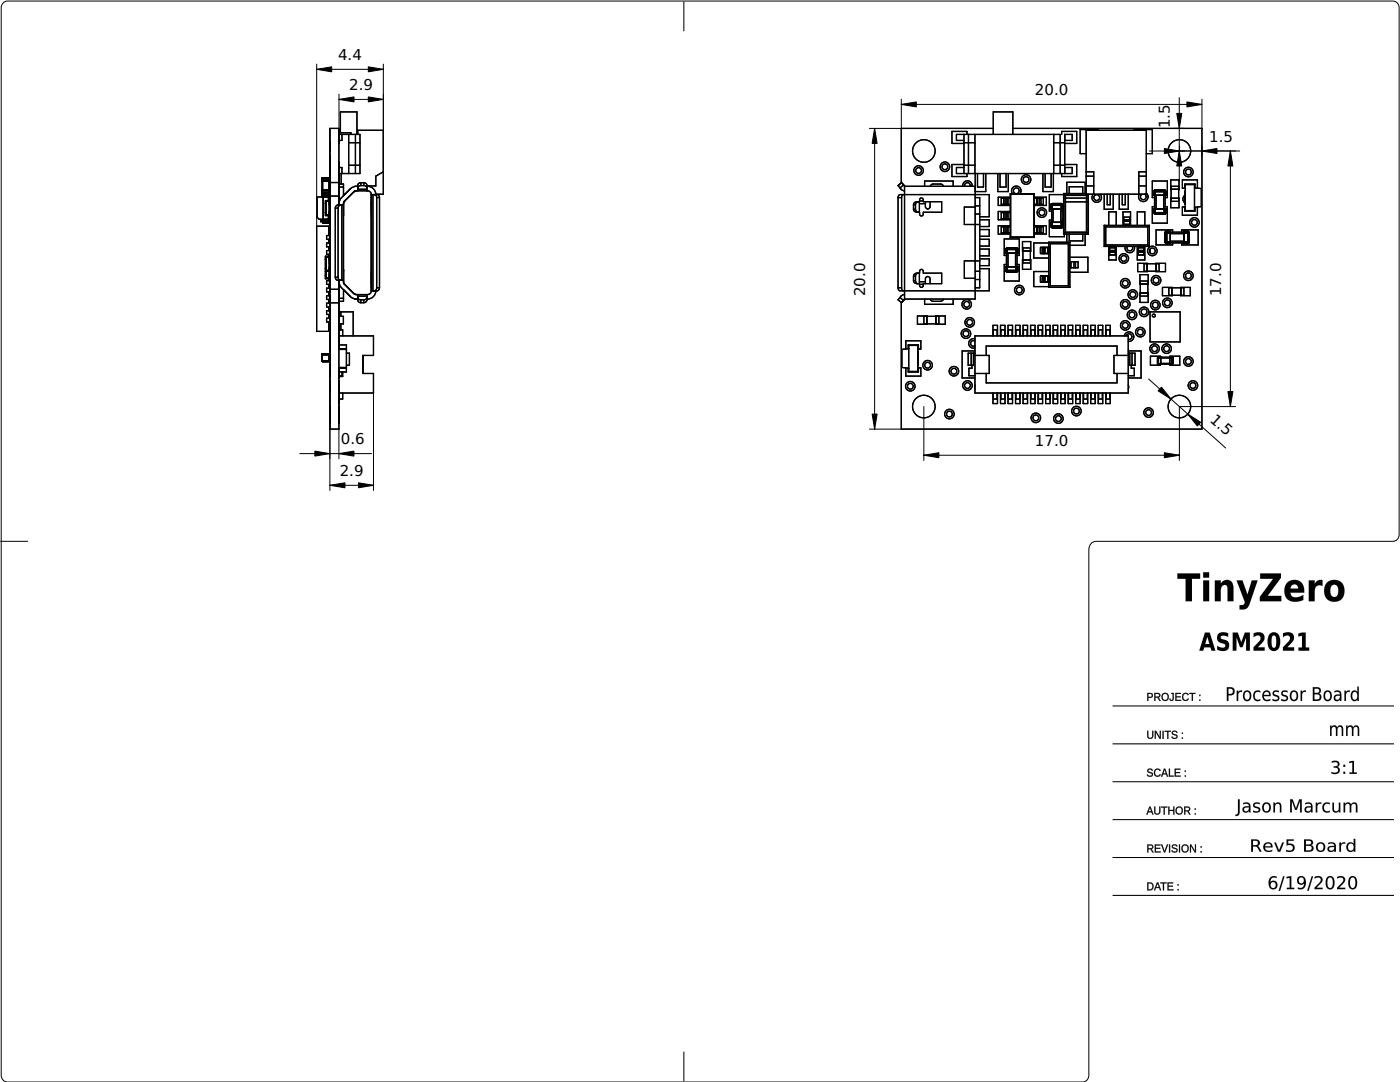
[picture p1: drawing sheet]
<svg xmlns="http://www.w3.org/2000/svg" width="279mm" height="216mm" viewBox="0 0 279 216" stroke-linecap="round" stroke-linejoin="round" font-family="sans-serif">
<defs><g id="words">
<g font-size="3">
<text x="67.5" y="12">4.4</text>
<text x="69.7" y="18">2.9</text>
<text x="206.5" y="19">20.0</text>
<text x="233.5" y="25.6" transform="rotate(-90 233.5 25.6)">1.5</text>
<text x="241.3" y="28.3">1.5</text>
<text x="172.7" y="59.1" transform="rotate(-90 172.7 59.1)">20.0</text>
<text x="243.7" y="59.1" transform="rotate(-90 243.7 59.1)">17.0</text>
<text x="241.3" y="83.9" transform="rotate(42 241.3 83.9)">1.5</text>
<text x="68" y="88.7">0.6</text>
<text x="206.5" y="89">17.0</text>
<text x="67.8" y="95">2.9</text>
</g>
</g></defs>
<path d="M.8 .5l.7-.3h276.5a1.27 1.27 0 0 1 1.2 1.4v105.1a1.28 1.28 0 0 1-1.2 1.3h-59.2a1.55 1.55 0 0 0-1.5 1.8v103.2a3.3 3.3 0 0 1-.5 2.6l-.7 .3h-214.6a1.29 1.29 0 0 1-1.3-1.3v-213l.1-.5zM136.5 .3v5.9M0 108h5.6M136.5 209.8v6" fill="none" stroke="#000" stroke-width=".2"/>
<path d="M222 148.4h56.2M222 140.9h56.2M222 156h56.2M222 178.7h56.2M222 171.1h56.2M222 163.5h56.2" fill="none" stroke="#000" stroke-width=".21"/>
<g fill="#000">
<path d="M235 114.4h4.5v1.1h-1.6v4.5h-1.3v-4.5h-1.6zM240.1 115.8h1.2v4.2h-1.2zM240.1 114.2h1.2v1.1h-1.2zM242.4 115.8h1.2v.6a1.38 1.38 0 0 1 1.8-.6 1.38 1.38 0 0 1 .8 1.6v2.6h-1.2v-2a.96 .96 0 0 0-.6-1.3 .98 .98 0 0 0-.8 1.2v2.1h-1.2zM246.8 115.8h1.2l1 2.8 .8-2.8h1.2l-1.6 4.6a1.57 1.57 0 0 1-2 1.2v-.9a.73 .73 0 0 0 1-.6zM251.5 114.4h4.1v.9l-2.6 3.6h2.7v1.1h-4.3v-.9l2.7-3.6h-2.6zM256.9 116.3a2.04 2.04 0 0 1 2.4-.4 2.04 2.04 0 0 1 1 2.4h-2.8a1.26 1.26 0 0 0 2.1 .7l.5-.3v1a2.97 2.97 0 0 1-3.4-.4 2.7 2.7 0 0 1 .2-3zM257.8 116.8l-.3 .6h1.6a.74 .74 0 0 0-.4-.7 .74 .74 0 0 0-.9 .1zM261.2 115.8h1.2v.7a1.38 1.38 0 0 1 1.5-.8v1.2a1.03 1.03 0 0 0-1.1 .1 1.03 1.03 0 0 0-.4 1.1v1.9h-1.2zM265.9 116.8a1.67 1.67 0 0 0 .2 2.3 .89 .89 0 0 0 1-1.2 .87 .87 0 0 0-.2-1 .87 .87 0 0 0-1-.1zM264.8 116.3a2.1 2.1 0 0 1 2.6-.3 2.1 2.1 0 0 1 .9 2.4 2.06 2.06 0 0 1-2.5 1.6 2.06 2.06 0 0 1-1.5-2.5l.1-.7z"/>
<path d="M235 114.4h4.5v1.1h-1.6v4.5h-1.3v-4.5h-1.6zM235 114.4v1.1h1.6v4.5h1.3v-4.5h1.6v-1.1zM240.1 115.8h1.2v4.2h-1.2zM240.1 115.8v4.2h1.2v-4.2zM240.1 114.2h1.2v1.1h-1.2zM240.1 114.2v1.1h1.2v-1.1zM242.4 115.8h1.2v.6a1.38 1.38 0 0 1 1.8-.6 1.38 1.38 0 0 1 .8 1.6v2.6h-1.2v-2a.95 .95 0 0 0-.6-1.3 .97 .97 0 0 0-.8 1.2v2.1h-1.2zM242.4 115.8v4.2h1.2v-2.1a.83 .83 0 0 1 .2-.9 .83 .83 0 0 1 1-.1l.2 .6v2.5h1.2v-2.6a1.37 1.37 0 0 0-.9-1.6 1.37 1.37 0 0 0-1.7 .6v-.6zM246.8 115.8h1.2l1 2.8 .8-2.8h1.2l-1.6 4.6a1.59 1.59 0 0 1-2 1.2v-.9a.75 .75 0 0 0 1-.6zM246.8 115.8l1.6 4.5a.7 .7 0 0 1-1 .5v.8a1.56 1.56 0 0 0 2-1.2l1.6-4.6h-1.2l-.8 2.9-1-2.9zM251.5 114.4h4.2v.9l-2.7 3.6h2.7v1.1h-4.3v-.9l2.7-3.6h-2.6zM251.5 114.4v1.1h2.6l-2.7 3.6v.9h4.3v-1.1h-2.7l2.6-3.6v-.9zM256.9 116.3a2.05 2.05 0 0 1 2.4-.4 2.05 2.05 0 0 1 1 2.4h-2.8a1.26 1.26 0 0 0 2.1 .7l.5-.3v1a2.98 2.98 0 0 1-3.4-.4 2.7 2.7 0 0 1 .2-3zM256.9 116.3a2.24 2.24 0 0 0-.4 2.7 2.24 2.24 0 0 0 2.5 1l1.1-.3v-1a2.22 2.22 0 0 1-2.3 .3l-.3-.7h2.8a2.04 2.04 0 0 0-1-2.3 2.04 2.04 0 0 0-2.4 .3zM257.8 116.8l-.3 .6h1.6a.74 .74 0 0 0-.4-.7 .74 .74 0 0 0-.9 .1zM257.8 116.8a.75 .75 0 0 1 .9-.1 .75 .75 0 0 1 .4 .7h-1.6zM261.2 115.8h1.2v.7a1.36 1.36 0 0 1 1.5-.8v1.3a1.02 1.02 0 0 0-1.1 0 1.02 1.02 0 0 0-.4 1.1v1.9h-1.2zM261.2 115.8v4.2h1.2v-1.9a1.03 1.03 0 0 1 .4-1.1 1.03 1.03 0 0 1 1.1-.1v-1.2h-.1a1.32 1.32 0 0 0-1.4 .8v-.7zM265.9 116.8a1.66 1.66 0 0 0 .2 2.3 .89 .89 0 0 0 1-1.2 .87 .87 0 0 0-.2-1 .87 .87 0 0 0-1-.1zM265.8 116.8a.88 .88 0 0 1 1.1 .1 .88 .88 0 0 1 .2 1 .85 .85 0 0 1-.3 1.1 .85 .85 0 0 1-1.1-.2l-.2-.5v-.8zM264.8 116.3a2.13 2.13 0 0 1 2.7-.3 2.13 2.13 0 0 1 .7 2.6 2.07 2.07 0 0 1-2.5 1.4 2.07 2.07 0 0 1-1.4-2.5l.1-.7zM264.8 116.3a2.23 2.23 0 0 0-.4 2.6 2.23 2.23 0 0 0 2.3 1.1 2.25 2.25 0 0 0 1.6-2.1 2.25 2.25 0 0 0-1.6-2.2 2.19 2.19 0 0 0-1.9 .6z"/>
<path d="M229 138.3h.6a.48 .48 0 0 1 .5 .5 .48 .48 0 0 1-.5 .4h-.4v.6h-.2zM229.2 138.5v.6l.6-.2-.1-.4zM230.4 138.3h.6a.45 .45 0 0 1 .6 .3 .45 .45 0 0 1-.4 .6l.4 .6h-.2l-.4-.6h-.4v.6h-.2zM230.6 138.5v.5h.4a.29 .29 0 0 0 .4-.3 .29 .29 0 0 0-.4-.2zM232 138.5a.75 .75 0 0 1 1.1 0 .75 .75 0 0 1-.2 1.2 .75 .75 0 0 1-1-.3l-.1-.6zM232.1 138.6a.59 .59 0 0 0 0 .9 .59 .59 0 0 0 .9-.1 .58 .58 0 0 0-.1-.8 .58 .58 0 0 0-.8 0zM233.8 138.3h.4v1.1a.43 .43 0 0 1-.3 .5 .43 .43 0 0 1-.5-.4l.2-.1a.24 .24 0 0 0 .2 .3 .24 .24 0 0 0 .3-.3v-.9h-.3zM234.6 138.3h1.1v.2h-.9v.5h.8v.1h-.8v.6h.9v.1h-1.1zM236.1 138.5l.3-.2h.4l.4 .3-.2 .1a.59 .59 0 0 0-.9 .2 .59 .59 0 0 0 .5 .8l.5-.3 .1 .1a.77 .77 0 0 1-1.1 .1 .77 .77 0 0 1 0-1.1zM237.4 138.3h1.2v.2h-.5v1.3h-.2v-1.3h-.5zM239.3 138.6h.2v.3h-.2zM239.3 139.6h.2v.2h-.2z"/>
<path d="M228.9 138.2h.7a.51 .51 0 0 1 .5 .6 .51 .51 0 0 1-.5 .5l-.4-.1v.7h-.3zM229 138.3v1.5h.2l-.1-.6h.5a.44 .44 0 0 0 .5-.4 .44 .44 0 0 0-.5-.5zM229.2 138.5v.6l.6-.2-.1-.4zM229.1 138.4l.6 .1a.35 .35 0 0 1 .2 .4 .35 .35 0 0 1-.3 .2h-.5zM230.3 138.2h.7a.48 .48 0 0 1 .6 .4 .48 .48 0 0 1-.4 .6l.5 .7h-.3l-.4-.7h-.4v.7h-.3zM230.4 138.3v1.5h.2l-.1-.6h.5l.4 .6h.2l-.4-.7a.42 .42 0 0 0 .3-.4 .42 .42 0 0 0-.5-.4zM230.6 138.5v.5h.4a.26 .26 0 0 0 .3-.3 .26 .26 0 0 0-.3-.2zM230.5 138.4h.5a.32 .32 0 0 1 .4 .3 .32 .32 0 0 1-.4 .4h-.5zM232 138.4a.78 .78 0 0 1 1.1 .1 .78 .78 0 0 1-.1 1.1 .78 .78 0 0 1-1.1-.1l-.1-.7zM232 138.5a.77 .77 0 0 0 .1 1.2 .77 .77 0 0 0 1.2-.4 .77 .77 0 0 0-.8-1zM232.2 138.6a.54 .54 0 0 0 0 .9 .54 .54 0 0 0 .8-.3 .53 .53 0 0 0-.2-.6 .53 .53 0 0 0-.6 0zM232.1 138.6a.6 .6 0 0 1 .8 .1 .6 .6 0 0 1 0 .8 .6 .6 0 0 1-.8 0l-.1-.4zM233.7 138.2h.6v1.2a.45 .45 0 0 1-.4 .5 .45 .45 0 0 1-.5-.5h.2a.22 .22 0 0 0 .2 .3 .22 .22 0 0 0 .2-.3l.1-.9h-.4zM233.8 138.3v.2l.3-.1v1a.26 .26 0 0 1-.2 .3 .26 .26 0 0 1-.3-.3h-.2a.4 .4 0 0 0 .5 .4 .4 .4 0 0 0 .3-.4v-1.1zM234.5 138.2h1.2v.3h-.9v.5l.8-.1v.3l-.8-.1v.6l.9-.1v.3h-1.2zM234.6 138.3v1.5h1.1v-.1h-1v-.6h.9v-.1h-.9v-.6l1 .1v-.2zM236.1 138.4a.68 .68 0 0 1 1.1 .3h-.1a.54 .54 0 0 0-.8-.1 .54 .54 0 0 0-.1 .8l.2 .2a.47 .47 0 0 0 .7-.3l.2 .1a.74 .74 0 0 1-1 .4 .74 .74 0 0 1-.4-1zM236.1 138.5a.75 .75 0 0 0 0 1.1 .75 .75 0 0 0 1.1-.1l-.1-.1a.58 .58 0 0 1-.9 .2 .58 .58 0 0 1-.1-.9 .48 .48 0 0 1 .5-.3 .48 .48 0 0 1 .4 .3l.2-.1a.7 .7 0 0 0-1.1-.1zM237.3 138.2h1.3v.3h-.5v1.4h-.3l.1-1.4h-.6zM237.4 138.3v.2l.5-.1v1.4h.2l-.1-1.4 .6 .1v-.2zM239.3 138.6h.3v.3h-.3zM239.3 138.6v.3h.2v-.3zM239.3 139.6h.3v.3h-.3zM239.3 139.6v.2h.2v-.2z"/>
<path d="M240.5 126.2h.9l1.2 3.6h-.8l-.2-.6h-1.3l-.2 .6h-.8zM240.9 127.1l-.4 1.4h.9zM243.2 126.4a2.16 2.16 0 0 1 1.9-.1v.8a1.37 1.37 0 0 0-1.5-.1l.1 .4a1.84 1.84 0 0 1 1.6 1 1.31 1.31 0 0 1-.6 1.4 1.31 1.31 0 0 1-1.4 0l-.4-.1v-.8a1.37 1.37 0 0 0 1.6 .1v-.3l-.2-.2a1.3 1.3 0 0 1-1.4-1.6zM246 126.2h1l.7 2 .7-2h1v3.6h-.7v-2.6l-.7 1.9h-.5l-.7-1.9v2.6h-.8zM250.2 126.4a1.78 1.78 0 0 1 2 .3 1.47 1.47 0 0 1-.5 1.8l-.7 .7h1.4v.6h-2.2v-.6l1.1-1.2a.69 .69 0 0 0 .1-1.1 .69 .69 0 0 0-1.1 .1l-.1 .2zM254 126.9a2.79 2.79 0 0 0 .1 2.3h.3a2.47 2.47 0 0 0 0-2.4zM253.5 126.4a1.25 1.25 0 0 1 1.4-.1 1.25 1.25 0 0 1 .6 1.3 1.74 1.74 0 0 1-1.3 2.3 1.5 1.5 0 0 1-1.2-1.9v-.8zM256 126.4a1.78 1.78 0 0 1 2.1 .3 1.47 1.47 0 0 1-.5 1.8l-.7 .7h1.4v.6h-2.3v-.6l1.2-1.2a.69 .69 0 0 0 .1-1.1 .69 .69 0 0 0-1.1 .1l-.2 .2zM259.1 126.4l1.5-.2v3h.7v.6h-2.2v-.6h.7v-2.4l-.7 .2z"/>
<path d="M240.5 126.2h.9l1.2 3.6h-.8l-.2-.6h-1.3l-.2 .6h-.8zM240.5 126.2l-1.2 3.6h.8l.2-.6h1.3l.2 .6h.8l-1.2-3.6zM240.9 127.1l-.4 1.4h.9zM240.9 127.1l.5 1.4h-.9zM243.2 126.4a2.27 2.27 0 0 1 1.9-.1v.8a1.37 1.37 0 0 0-1.5-.1l.1 .4 .3 .2a1.22 1.22 0 0 1 1.3 1.5 1.22 1.22 0 0 1-1.8 .8l-.6-.2v-.8a1.37 1.37 0 0 0 1.6 .1v-.4l-.7-.3a1.11 1.11 0 0 1-.9-.7 1.11 1.11 0 0 1 .3-1.2zM243.2 126.4a1.16 1.16 0 0 0-.2 1.3 1.16 1.16 0 0 0 1.1 .7l.4 .2a.51 .51 0 0 1-.2 .6 .51 .51 0 0 1-.6 0l-.8-.3v.8h.2a1.78 1.78 0 0 0 2.1-.3 1.12 1.12 0 0 0-.8-1.7l-.8-.4a.61 .61 0 0 1 .4-.5 .61 .61 0 0 1 .6 .1l.5 .2v-.8h-.2a2.06 2.06 0 0 0-1.7 .1zM246 126.2h1l.7 2 .7-2h1v3.6h-.7v-2.6l-.7 1.9h-.5l-.7-1.9v2.6h-.8zM246 126.2v3.6h.8v-2.6l.7 1.9h.5l.7-1.9v2.6h.7v-3.6h-1l-.7 2-.7-2zM250.2 126.4a1.79 1.79 0 0 1 2 .2 1.47 1.47 0 0 1-.5 1.9l-.7 .7h1.4v.6h-2.2v-.6l1.1-1.2a.77 .77 0 0 0 .1-1.1 1.12 1.12 0 0 0-1.2 .3zM250.2 126.4v.8a.85 .85 0 0 1 1.4 0l-.2 .6-1.2 1.4v.6h2.2v-.6h-1.4l.7-.7a1.22 1.22 0 0 0 .6-1.5 1.22 1.22 0 0 0-1.3-.8zM254 126.9a2.79 2.79 0 0 0 .1 2.3h.3a2.47 2.47 0 0 0 0-2.4zM254 126.9l.4-.1a2.47 2.47 0 0 1 0 2.4h-.3a2.5 2.5 0 0 1-.1-2.3zM253.5 126.4a1.25 1.25 0 0 1 1.4-.1 1.25 1.25 0 0 1 .6 1.3 1.75 1.75 0 0 1-1.3 2.3 1.5 1.5 0 0 1-1.2-1.9v-.8zM253.5 126.4a2.61 2.61 0 0 0 .2 3.4 1.26 1.26 0 0 0 1.8-1.3 1.74 1.74 0 0 0-1.3-2.4zM256 126.4a1.79 1.79 0 0 1 2.1 .2 1.47 1.47 0 0 1-.5 1.9l-.7 .7h1.4v.6h-2.3v-.6l1.2-1.2a.77 .77 0 0 0 .1-1.1 1.12 1.12 0 0 0-1.3 .3zM256 126.4v.8a.85 .85 0 0 1 1.4 0l-.1 .6-1.3 1.4v.6h2.3v-.6h-1.4l.7-.7a1.22 1.22 0 0 0 .6-1.5 1.22 1.22 0 0 0-1.3-.8zM259.1 126.4l1.5-.2v3h.7v.6h-2.2v-.6h.7v-2.3l-.7 .1zM259.1 126.4v.6l.7-.2v2.4h-.7v.6h2.2v-.6h-.7v-3z"/>
<path d="M245.2 137.4v1.1h.4a.52 .52 0 0 0 .5-.6 .52 .52 0 0 0-.5-.5zM244.8 137.1a1.34 1.34 0 0 1 1.5 .4 .9 .9 0 0 1-.1 1 .9 .9 0 0 1-1 .3v1.1h-.4zM246.8 137.8h.3v.3l.3-.3h.5v.3a.54 .54 0 0 0-.6 .1 .54 .54 0 0 0-.2 .6v1.1h-.3zM248.6 138.1a.93 .93 0 0 0 .3 1.5 .87 .87 0 0 0 .5-.8 .87 .87 0 0 0-.5-.8zM248.3 138a.85 .85 0 0 1 1-.1 .85 .85 0 0 1 .4 .9 .86 .86 0 0 1-.8 1.1 .86 .86 0 0 1-.8-1.1zM250.3 138l.4-.2h.4l.4 .1v.3a.74 .74 0 0 0-1.1 .6 .74 .74 0 0 0 1.1 .7v.3a.99 .99 0 0 1-1.1-.1 .99 .99 0 0 1-.3-1.2zM252.2 138.1a.85 .85 0 0 1 1-.2 .85 .85 0 0 1 .4 1h-1.4a.76 .76 0 0 0 .5 .7 .76 .76 0 0 0 .8-.2v.4a1.1 1.1 0 0 1-1.4-.3 1.1 1.1 0 0 1 .1-1.4zM252.4 138.2l-.2 .5h1.1a.52 .52 0 0 0-.3-.6 .52 .52 0 0 0-.6 .1zM254.1 137.9l.4-.1h.6l.1 .1v.3a.58 .58 0 0 0-.9 .3 .98 .98 0 0 1 1 1 .96 .96 0 0 1-1.3 .3v-.4a.61 .61 0 0 0 .6 .2 .61 .61 0 0 0 .4-.4l-.1-.1a.94 .94 0 0 1-.9-.9zM255.9 137.9l.3-.1h.6l.2 .1v.3a.58 .58 0 0 0-1 .3h.1a.98 .98 0 0 1 .9 1 .96 .96 0 0 1-1.3 .3v-.4a.61 .61 0 0 0 .6 .2 .61 .61 0 0 0 .4-.4v-.1a.94 .94 0 0 1-1-.9zM258 138.1a.93 .93 0 0 0 .2 1.5 .87 .87 0 0 0 .6-.8 .87 .87 0 0 0-.6-.8zM257.6 138a.85 .85 0 0 1 1.1-.1 .85 .85 0 0 1 .4 .9 .86 .86 0 0 1-.9 1.1 .86 .86 0 0 1-.8-1.1zM259.6 137.8h.3v.3l.2-.3h.5v.3a.54 .54 0 0 0-.6 .1 .54 .54 0 0 0-.1 .6v1.1h-.3zM262.3 138.6v1h.6a.5 .5 0 0 0 .5-.5 .5 .5 0 0 0-.5-.5zM262.3 137.4v.9h.5a.42 .42 0 0 0 .5-.5 .42 .42 0 0 0-.5-.4zM262 137.1h.8a.67 .67 0 0 1 .8 .5 .67 .67 0 0 1-.4 .8 .77 .77 0 0 1 .5 .9 .77 .77 0 0 1-.8 .6h-.9zM264.7 138.1a.93 .93 0 0 0 .3 1.5 .87 .87 0 0 0 .5-.8 .87 .87 0 0 0-.5-.8zM264.4 138a.85 .85 0 0 1 1-.1 .85 .85 0 0 1 .4 .9 .86 .86 0 0 1-.8 1.1 .86 .86 0 0 1-.9-1.1zM266.6 138.9a.46 .46 0 0 0 .2 .8 .46 .46 0 0 0 .6-.6v-.3zM266.3 137.9a.87 .87 0 0 1 1-.1 .87 .87 0 0 1 .4 .9v1.2h-.3v-.3a.68 .68 0 0 1-.9 .2 .68 .68 0 0 1-.3-.8 .68 .68 0 0 1 .8-.4h.4a.62 .62 0 0 0-.4-.6 .62 .62 0 0 0-.7 .2zM268.3 137.8h.3v.3l.3-.3h.5v.3a.54 .54 0 0 0-.6 .1 .54 .54 0 0 0-.2 .6v1.1h-.3zM269.9 137.9l.6-.1 .4 .3v-1.1h.3v2.9h-.3v-.3a.7 .7 0 0 1-.8 .3 .7 .7 0 0 1-.5-.8l.1-.8zM270.1 138.1a.94 .94 0 0 0 .3 1.5 .88 .88 0 0 0 .5-.8 .88 .88 0 0 0-.5-.8z"/>
<path d="M245.2 137.4v1.1l.4-.1a.51 .51 0 0 0 .4-.5 .51 .51 0 0 0-.4-.5zM245.2 137.4h.4a.53 .53 0 0 1 .5 .5 .53 .53 0 0 1-.5 .6h-.4zM244.8 137.1a1.34 1.34 0 0 1 1.5 .4 .9 .9 0 0 1-.1 1 .9 .9 0 0 1-1 .3v1.1h-.4zM244.8 137.1v2.8h.4v-1.1a.86 .86 0 0 0 1.2-.6 .86 .86 0 0 0-.8-1.1zM246.8 137.8h.3v.3l.3-.3h.5v.3a.54 .54 0 0 0-.6 .1 .54 .54 0 0 0-.2 .6v1.1h-.3zM246.8 137.8v2.1h.3v-1.1a.54 .54 0 0 1 .2-.6 .54 .54 0 0 1 .6-.1v-.3l-.5 .1-.3 .2v-.3zM248.6 138.1a.92 .92 0 0 0 .3 1.5 .87 .87 0 0 0 .5-.8 .87 .87 0 0 0-.5-.8zM248.6 138.1a.57 .57 0 0 1 .7 .1 .57 .57 0 0 1 .1 .6 .57 .57 0 0 1-.5 .8 .57 .57 0 0 1-.5-.8zM248.3 138a.85 .85 0 0 1 1-.1 .85 .85 0 0 1 .4 .9 .87 .87 0 0 1-.8 1.1 .87 .87 0 0 1-.8-1.1zM248.3 138a1.08 1.08 0 0 0-.2 1.3 1.08 1.08 0 0 0 1 .6 1.16 1.16 0 0 0 .6-1.2 1.16 1.16 0 0 0-.8-.9zM250.3 138a1 1 0 0 1 1.2-.1v.3a.74 .74 0 0 0-1.1 .6 .74 .74 0 0 0 1.1 .7 .49 .49 0 0 1-.2 .5 .49 .49 0 0 1-.6-.1 1.23 1.23 0 0 1-.4-1.9zM250.3 138a1.08 1.08 0 0 0-.2 1.3 1.08 1.08 0 0 0 1.2 .6l.2-.1v-.3a.75 .75 0 0 1-1.1-.7 .75 .75 0 0 1 1.1-.6v-.3l-.4-.1h-.4zM252.1 138a.86 .86 0 0 1 1.1-.1 .86 .86 0 0 1 .4 1h-1.4a.75 .75 0 0 0 .5 .7 .75 .75 0 0 0 .8-.2 .59 .59 0 0 1-.9 .5 1.2 1.2 0 0 1-.5-1.9zM252.2 138.1a1.1 1.1 0 0 0-.1 1.4 1.1 1.1 0 0 0 1.4 .3v-.4a.75 .75 0 0 1-.8 .2 .75 .75 0 0 1-.5-.7h1.4a.85 .85 0 0 0-.4-1 .85 .85 0 0 0-1 .2zM252.4 138.2l-.2 .5h1.1a.51 .51 0 0 0-.3-.6 .51 .51 0 0 0-.6 .1zM252.4 138.2a.53 .53 0 0 1 .6-.1 .53 .53 0 0 1 .3 .6h-1.1zM254.1 137.9l.4-.1h.6l.1 .1v.3a.58 .58 0 0 0-.9 .2l.5 .3a.67 .67 0 0 1 .5 .9 .67 .67 0 0 1-1 .3l-.4-.1v-.4a.61 .61 0 0 0 1.1-.2l-.5-.3a.59 .59 0 0 1-.5-.4 .59 .59 0 0 1 .1-.6zM254.1 137.9a.61 .61 0 0 0-.1 .7 .61 .61 0 0 0 .6 .4l.4 .1a.42 .42 0 0 1-.2 .6 .42 .42 0 0 1-.5-.1l-.3-.2v.4a.83 .83 0 0 0 .9 .1 .83 .83 0 0 0 .4-.8l-.2-.3-.8-.3a.41 .41 0 0 1 .1-.5 .41 .41 0 0 1 .6 .1l.2 .1v-.3l-.5-.1zM255.9 137.9l.3-.1h.6l.2 .1v.3a.58 .58 0 0 0-1 .2l.5 .3a.67 .67 0 0 1 .5 .9 .67 .67 0 0 1-1 .3l-.3-.1v-.4a.61 .61 0 0 0 1-.2l-.5-.3a.59 .59 0 0 1-.5-.4 .59 .59 0 0 1 .2-.6zM255.9 137.9a.61 .61 0 0 0-.2 .7 .61 .61 0 0 0 .6 .4l.4 .1a.42 .42 0 0 1-.1 .6 .42 .42 0 0 1-.6-.1l-.3-.2v.4a.83 .83 0 0 0 .9 .1 .83 .83 0 0 0 .4-.8l-.2-.3-.7-.3a.41 .41 0 0 1 .1-.5 .41 .41 0 0 1 .5 .1l.3 .1v-.3l-.6-.1zM258 138.1a.92 .92 0 0 0 .2 1.5 .87 .87 0 0 0 .6-.8 .87 .87 0 0 0-.6-.8zM258 138.1a.57 .57 0 0 1 .6 .1 .57 .57 0 0 1 .2 .6 .57 .57 0 0 1-.6 .8 .57 .57 0 0 1-.5-.8zM257.6 138a.85 .85 0 0 1 1.1-.1 .85 .85 0 0 1 .4 .9 .87 .87 0 0 1-.9 1.1 .87 .87 0 0 1-.8-1.1zM257.6 138a1.08 1.08 0 0 0-.2 1.3 1.08 1.08 0 0 0 1.1 .6 1.16 1.16 0 0 0 .6-1.2 1.16 1.16 0 0 0-.9-.9zM259.6 137.8h.3v.3l.2-.3h.5v.3a.54 .54 0 0 0-.6 .1 .54 .54 0 0 0-.1 .6v1.1h-.3zM259.6 137.8v2.1h.3v-1.1a.54 .54 0 0 1 .1-.6 .54 .54 0 0 1 .6-.1v-.3l-.5 .1-.2 .2v-.3zM262.3 138.6v1h.6a.5 .5 0 0 0 .5-.5 .5 .5 0 0 0-.5-.5zM262.3 138.5h.6a.51 .51 0 0 1 .5 .6 .51 .51 0 0 1-.5 .5h-.6zM262.3 137.4v.9l.5-.1a.41 .41 0 0 0 .5-.4 .41 .41 0 0 0-.5-.4zM262.3 137.4h.5a.43 .43 0 0 1 .5 .4 .43 .43 0 0 1-.5 .5h-.5zM262 137.1h.8a.67 .67 0 0 1 .8 .5 .67 .67 0 0 1-.4 .8 .77 .77 0 0 1 .5 .9 .77 .77 0 0 1-.8 .6h-.9zM262 137.1v2.8a1.83 1.83 0 0 0 1.5-.2 .77 .77 0 0 0-.3-1.3 .66 .66 0 0 0 .4-.8 .66 .66 0 0 0-.8-.5zM264.7 138.1a.92 .92 0 0 0 .3 1.5 .87 .87 0 0 0 .5-.8 .87 .87 0 0 0-.5-.8zM264.7 138.1a.57 .57 0 0 1 .6 .1 .57 .57 0 0 1 .2 .6 .57 .57 0 0 1-.5 .8 .57 .57 0 0 1-.6-.8zM264.3 138a.85 .85 0 0 1 1.1-.1 .85 .85 0 0 1 .4 .9 .87 .87 0 0 1-.8 1.1 .87 .87 0 0 1-.9-1.1zM264.4 138a1.08 1.08 0 0 0-.3 1.3 1.08 1.08 0 0 0 1.1 .6 1.16 1.16 0 0 0 .6-1.2 1.16 1.16 0 0 0-.8-.9zM266.6 138.9a.45 .45 0 0 0 .3 .8 .45 .45 0 0 0 .5-.6v-.3zM266.6 138.9l.8-.1a.52 .52 0 0 1-.2 .7 .52 .52 0 0 1-.7-.3zM266.3 137.9a.91 .91 0 0 1 1 0 .91 .91 0 0 1 .4 .8v1.2h-.3v-.3a.7 .7 0 0 1-.9 .3 .7 .7 0 0 1-.4-.9 .7 .7 0 0 1 .9-.4h.4a.65 .65 0 0 0-1.1-.4zM266.3 137.9v.3a.66 .66 0 0 1 1.1 .4 .85 .85 0 0 0-1.2 .9 .65 .65 0 0 0 .6 .4 .65 .65 0 0 0 .6-.4v.4h.3a2.55 2.55 0 0 0-.2-1.9l-.6-.2zM268.3 137.8h.3v.3l.3-.3h.5v.3a.54 .54 0 0 0-.6 .1 .54 .54 0 0 0-.2 .6v1.1h-.3zM268.3 137.8v2.1h.3v-1.1a.54 .54 0 0 1 .2-.6 .54 .54 0 0 1 .6-.1v-.3l-.5 .1-.3 .2v-.3zM269.9 137.9l.6-.1 .4 .3v-1.1h.3v2.9h-.3v-.3a.7 .7 0 0 1-.8 .3 .7 .7 0 0 1-.5-.8v-.8zM269.9 137.9a1.22 1.22 0 0 0 .4 2l.3-.1 .3-.3v.4h.3v-2.9h-.3v1.1l-.4-.3zM270.1 138.1a.94 .94 0 0 0 .3 1.5 .88 .88 0 0 0 .5-.8 .88 .88 0 0 0-.5-.8zM270.1 138.1a.56 .56 0 0 1 .6 .1 .56 .56 0 0 1 .2 .6 .57 .57 0 0 1-.5 .8 .57 .57 0 0 1-.5-.8z"/>
<path d="M229 145.8h.1v1a.4 .4 0 0 0 .5 .5 .4 .4 0 0 0 .4-.5v-1h.1v1a.6 .6 0 0 1-.5 .6 .6 .6 0 0 1-.6-.6zM230.5 145.8h.2l.8 1.4v-1.4h.2v1.6h-.3l-.8-1.3 .1 1.3h-.2zM232 145.8h.2v1.6h-.2zM232.5 145.8h1.2v.2h-.5v1.4h-.2v-1.4h-.5zM234 145.9l.6-.1 .4 .4h-.2a.34 .34 0 0 0-.4-.3 .34 .34 0 0 0-.3 .5 .72 .72 0 0 1 .9 .8l-.4 .2a.62 .62 0 0 1-.8-.4h.2a.39 .39 0 0 0 .5 .3 .39 .39 0 0 0 .2-.5l-.5-.2a.41 .41 0 0 1-.3-.2 .41 .41 0 0 1 .1-.5zM235.9 146.2h.2v.2h-.2zM235.9 147.2h.2v.2h-.2z"/>
<path d="M228.9 145.8h.3v1a.37 .37 0 0 0 .4 .4 .37 .37 0 0 0 .3-.4v-1h.3v1a.63 .63 0 0 1-.6 .7 .63 .63 0 0 1-.7-.7zM229 145.8v1a.57 .57 0 0 0 .6 .6 .57 .57 0 0 0 .5-.6v-1h-.1v1a.43 .43 0 0 1-.4 .5 .43 .43 0 0 1-.5-.5v-1zM230.5 145.8h.2l.8 1.4v-1.4h.2v1.6h-.3l-.7-1.3v1.3h-.2zM230.5 145.8v1.6h.2l-.1-1.5 .8 1.5h.3v-1.6h-.2v1.4l-.8-1.4zM232 145.8h.3v1.6h-.3zM232 145.8v1.6h.2v-1.6zM232.4 145.8h1.3v.2h-.5v1.4h-.3l.1-1.4h-.6zM232.5 145.8v.2h.5v1.4h.2l-.1-1.4h.6v-.2zM234 145.9a.65 .65 0 0 1 1 .3h-.2a.32 .32 0 0 0-.4-.2 .32 .32 0 0 0-.3 .4l.4 .1a.5 .5 0 0 1 .5 .5 .5 .5 0 0 1-.6 .5 .55 .55 0 0 1-.6-.5h.2a.38 .38 0 0 0 .4 .2 .38 .38 0 0 0 .3-.4l-.5-.1a.44 .44 0 0 1-.4-.3 .44 .44 0 0 1 .2-.5zM234 146a.48 .48 0 0 0 0 .5 .48 .48 0 0 0 .6 .2 .29 .29 0 0 1 .2 .3 .29 .29 0 0 1-.2 .3h-.4l-.2-.3h-.2a.58 .58 0 0 0 .7 .5 .58 .58 0 0 0 .4-.7l-.4-.3a.3 .3 0 0 1-.5-.2 .3 .3 0 0 1 .4-.4l.3 .1 .1 .2h.2l-.4-.3zM235.8 146.2h.3v.3h-.3zM235.9 146.2v.2h.2v-.2zM235.8 147.1h.3v.3h-.3zM235.9 147.2v.2h.2v-.2z"/>
<path d="M229.1 153.5l.6-.1 .4 .3-.2 .1a.34 .34 0 0 0-.4-.3 .34 .34 0 0 0-.3 .4 .72 .72 0 0 1 .9 .8l-.4 .3a.62 .62 0 0 1-.8-.4l.2-.1a.39 .39 0 0 0 .4 .4 .39 .39 0 0 0 .3-.5l-.5-.2a.41 .41 0 0 1-.3-.3 .41 .41 0 0 1 .1-.4zM230.5 153.6l.3-.2h.4l.4 .4h-.2a.59 .59 0 0 0-.9 .2 .59 .59 0 0 0 .5 .8l.5-.3 .1 .1a.77 .77 0 0 1-1.1 .2 .77 .77 0 0 1 0-1.2zM232.3 153.4h.2l.6 1.6h-.2l-.2-.5h-.6l-.2 .5h-.2zM232.4 153.6l-.3 .7h.6zM233.3 153.4h.2v1.4h.7v.2h-.9zM234.5 153.4h1.1v.2h-.9v.5h.8v.1h-.8v.6h.9v.2h-1.1zM236.5 153.8h.2v.2h-.2zM236.5 154.7h.2v.3h-.2z"/>
<path d="M229.1 153.5a.65 .65 0 0 1 1 .3h-.2a.32 .32 0 0 0-.4-.2 .32 .32 0 0 0-.3 .3l.4 .1a.5 .5 0 0 1 .5 .6 .5 .5 0 0 1-.6 .4 .55 .55 0 0 1-.7-.4l.3-.1a.38 .38 0 0 0 .4 .3 .38 .38 0 0 0 .3-.4l-.5-.2a.44 .44 0 0 1-.4-.3 .44 .44 0 0 1 .2-.4zM229.1 153.5a.48 .48 0 0 0 0 .6 .48 .48 0 0 0 .5 .2 .29 .29 0 0 1 .3 .2 .29 .29 0 0 1-.2 .3h-.4l-.2-.3-.2 .1a.58 .58 0 0 0 .7 .4 .58 .58 0 0 0 .4-.7l-.5-.2a.3 .3 0 0 1-.4-.3 .3 .3 0 0 1 .4-.3l.3 .1 .1 .2 .2-.1-.4-.3zM230.5 153.6a.68 .68 0 0 1 1.1 .2l-.2 .1a.54 .54 0 0 0-.7-.2 .54 .54 0 0 0-.1 .8l.2 .2a.47 .47 0 0 0 .7-.3l.1 .1a.74 .74 0 0 1-.9 .4 .74 .74 0 0 1-.4-1zM230.5 153.6a.75 .75 0 0 0 0 1.2 .75 .75 0 0 0 1.1-.2l-.1-.1a.58 .58 0 0 1-.9 .2 .58 .58 0 0 1-.1-.9 .48 .48 0 0 1 .5-.3 .48 .48 0 0 1 .4 .3h.2a.7 .7 0 0 0-1.1-.2zM232.3 153.4h.3l.6 1.6h-.3l-.2-.5h-.6l-.2 .5h-.2zM232.3 153.4l-.6 1.6h.2l.2-.5h.7l.1 .5h.2l-.6-1.6zM232.4 153.6l-.3 .7 .6 .1zM232.4 153.5l.3 .9h-.6zM233.3 153.4h.2v1.4h.7v.2h-.9zM233.3 153.4v1.6h.9v-.2h-.7v-1.4zM234.4 153.4h1.2v.2h-.9v.5l.8-.1v.3l-.8-.1v.6h.9v.2h-1.2zM234.5 153.4v1.6h1.1v-.2h-1v-.6h.9v-.1h-.9v-.6l1 .1v-.2zM236.4 153.7h.3v.3h-.3zM236.5 153.8v.2h.2v-.2zM236.4 154.7h.3v.3h-.3zM236.5 154.7v.3h.2v-.3z"/>
<path d="M247.1 159.5h.3v2.7l-.3 .5-.6 .1v-.3l.5-.1 .1-.3zM248.4 161.2a.46 .46 0 0 0 .3 .7 .46 .46 0 0 0 .5-.5l.1-.3zM248.1 160.2a.92 .92 0 0 1 1 0 .92 .92 0 0 1 .5 .8v1.1h-.3v-.3a.68 .68 0 0 1-.9 .4 .68 .68 0 0 1-.4-.9 .68 .68 0 0 1 .8-.4h.5a.66 .66 0 0 0-.5-.6 .66 .66 0 0 0-.7 .2zM250.3 160.3l.3-.2 .7 .1h.1v.3a.73 .73 0 0 0-1 .2l.1 .1a1 1 0 0 1 1 .9 1.06 1.06 0 0 1-1.4 .3v-.3a.76 .76 0 0 0 1.1-.1l-.1-.2a.96 .96 0 0 1-1-.9zM252.5 160.5a.74 .74 0 0 0-.3 .9 .74 .74 0 0 0 .8 .4 .74 .74 0 0 0 .3-.9 .74 .74 0 0 0-.8-.4zM252.1 160.4a1 1 0 0 1 1.6 .4 1 1 0 0 1-.9 1.4 1.06 1.06 0 0 1-.9-.7 1.06 1.06 0 0 1 .2-1.1zM254.1 160.1h.4v.4a.69 .69 0 0 1 .8-.4 .69 .69 0 0 1 .4 .8v1.2h-.3v-1.2a.49 .49 0 0 0-.5-.5 .49 .49 0 0 0-.4 .6v1.1h-.4zM257.5 159.5h.5l.6 1.8 .7-1.8h.5v2.6h-.3v-2.3l-.7 1.8h-.3l-.7-1.8v2.3h-.3zM260.8 161.2a.46 .46 0 0 0 .3 .7 .46 .46 0 0 0 .5-.5v-.3zM260.5 160.2a.92 .92 0 0 1 1 0 .92 .92 0 0 1 .5 .8v1.1h-.4v-.3a.68 .68 0 0 1-.8 .4 .68 .68 0 0 1-.4-.9 .68 .68 0 0 1 .8-.4h.4a.66 .66 0 0 0-.4-.6 .66 .66 0 0 0-.7 .2zM262.6 160.1h.3v.4l.3-.3 .5-.1v.3a.56 .56 0 0 0-.6 .1 .56 .56 0 0 0-.2 .6v1h-.3zM264.1 160.4l.5-.3h.4l.4 .1v.3a.75 .75 0 0 0-1.2 .6 .75 .75 0 0 0 1.2 .6v.3a1.05 1.05 0 0 1-1.4-.2 1.05 1.05 0 0 1 .1-1.4zM265.9 160.1h.3v1.2a.5 .5 0 0 0 .5 .6 .5 .5 0 0 0 .5-.6v-1.2h.3v2h-.3v-.3a.69 .69 0 0 1-.9 .3 .69 .69 0 0 1-.4-.8zM268.1 160.1h.3v.4a.64 .64 0 0 1 .7-.4 .64 .64 0 0 1 .5 .4 .67 .67 0 0 1 .9-.4 .67 .67 0 0 1 .4 .8v1.2h-.3v-1.2a.48 .48 0 0 0-.5-.5 .48 .48 0 0 0-.4 .6v1.1h-.3v-1.2a.48 .48 0 0 0-.5-.5 .48 .48 0 0 0-.5 .6v1.1h-.3z"/>
<path d="M247.1 159.5h.3v2.4a.73 .73 0 0 1-.9 .9v-.3h.3l.2-.4zM247.1 159.5v2.6l-.3 .4h-.3v.3l.6-.1 .3-.5v-2.7zM248.4 161.2a.46 .46 0 0 0 .3 .7 .46 .46 0 0 0 .5-.5l.1-.3zM248.4 161.2l.9-.1a.54 .54 0 0 1-.3 .7 .54 .54 0 0 1-.7-.3zM248.1 160.2a.97 .97 0 0 1 1.5 .8v1.1h-.4l.1-.3a.69 .69 0 0 1-.9 .4 .69 .69 0 0 1-.4-.9 .69 .69 0 0 1 .8-.4h.4a.71 .71 0 0 0-1.1-.4zM248.1 160.2v.3a.71 .71 0 0 1 1.2 .4 .88 .88 0 0 0-1.3 .8 .71 .71 0 0 0 .6 .5 .71 .71 0 0 0 .7-.4v.3h.3a2.25 2.25 0 0 0-.2-1.8l-.7-.2zM250.3 160.2l.3-.1 .7 .1h.1v.3a.72 .72 0 0 0-1 .2l.1 .1 .4 .2a.63 .63 0 0 1 .6 .8 .63 .63 0 0 1-.9 .4l-.5-.2v-.3a.83 .83 0 0 0 1.1-.1l-.1-.2-.5-.2a.56 .56 0 0 1-.5-.3 .56 .56 0 0 1 .2-.7zM250.3 160.3a.58 .58 0 0 0-.2 .6 .58 .58 0 0 0 .6 .4l.5 .2a.55 .55 0 0 1-.4 .4 .55 .55 0 0 1-.6-.1l-.1-.1v.3a.96 .96 0 0 0 1.4-.4 1.13 1.13 0 0 0-1-.8h-.1a.58 .58 0 0 1 .4-.5 .58 .58 0 0 1 .6 .2v-.3l-.3-.1zM252.5 160.5a.73 .73 0 0 0-.3 .9 .73 .73 0 0 0 .8 .4 .73 .73 0 0 0 .3-.9 .73 .73 0 0 0-.8-.4zM252.5 160.5a.74 .74 0 0 1 .9 .5 .74 .74 0 0 1-.5 .9 .78 .78 0 0 1-.7-.6 .78 .78 0 0 1 .3-.8zM252.1 160.4a1 1 0 0 1 1.6 .4 1 1 0 0 1-.9 1.4 1.07 1.07 0 0 1-.9-.7 1.07 1.07 0 0 1 .2-1.1zM252.1 160.4a1.01 1.01 0 0 0-.1 1.3 1.01 1.01 0 0 0 1.2 .3 1 1 0 0 0 .4-1.4 1 1 0 0 0-1.5-.2zM254.1 160.1h.4v.4a.69 .69 0 0 1 .8-.4 .69 .69 0 0 1 .4 .8v1.2h-.3v-1.2a.49 .49 0 0 0-.5-.5 .49 .49 0 0 0-.4 .6v1.1h-.4zM254.1 160.1v2h.4l-.1-1.1a.5 .5 0 0 1 .5-.6 .5 .5 0 0 1 .5 .5v1.2h.3v-1.2a.68 .68 0 0 0-.4-.8 .68 .68 0 0 0-.9 .4l.1-.4zM257.5 159.5h.5l.6 1.8 .7-1.8h.5v2.6h-.3v-2.3l-.7 1.8h-.3l-.7-1.8v2.3h-.3zM257.5 159.5v2.6h.3v-2.3l.7 1.8h.3l.7-1.8v2.3h.3v-2.6h-.5l-.7 1.8-.6-1.8zM260.8 161.2a.46 .46 0 0 0 .3 .7 .46 .46 0 0 0 .5-.5v-.3zM260.8 161.2l.8-.1a.54 .54 0 0 1-.2 .7 .54 .54 0 0 1-.7-.3zM260.5 160.2a.97 .97 0 0 1 1.5 .8v1.1h-.4v-.3a.69 .69 0 0 1-.8 .4 .69 .69 0 0 1-.4-.9 .69 .69 0 0 1 .8-.4h.4a.71 .71 0 0 0-1.1-.4zM260.5 160.2v.3a.71 .71 0 0 1 1.1 .4 .88 .88 0 0 0-1.2 .8 .71 .71 0 0 0 .6 .5 .71 .71 0 0 0 .6-.4v.3h.3a2.25 2.25 0 0 0-.2-1.8l-.6-.2zM262.6 160.1h.3v.4l.3-.3 .5-.1v.4a.55 .55 0 0 0-.6 0 .55 .55 0 0 0-.2 .6v1h-.3zM262.6 160.1v2h.3v-1a.56 .56 0 0 1 .2-.6 .56 .56 0 0 1 .6-.1v-.3l-.5 .1-.3 .3v-.4zM264.1 160.4a1.13 1.13 0 0 1 1.3-.2v.3a.74 .74 0 0 0-1 .1 .74 .74 0 0 0 0 1 .74 .74 0 0 0 1 .1 .51 .51 0 0 1-.3 .5 .51 .51 0 0 1-.5-.1 1.12 1.12 0 0 1-.5-1.7zM264.2 160.4a1.04 1.04 0 0 0-.2 1.4 1.04 1.04 0 0 0 1.4 .2v-.3a.75 .75 0 0 1-1.2-.6 .75 .75 0 0 1 1.2-.6v-.3l-.4-.1h-.4zM265.9 160.1h.3v1.2a.49 .49 0 0 0 .5 .6 .49 .49 0 0 0 .5-.6v-1.2h.3v2h-.3v-.3a.69 .69 0 0 1-.9 .3 .69 .69 0 0 1-.4-.8zM265.9 160.1v1.2a.69 .69 0 0 0 .5 .8 .69 .69 0 0 0 .8-.3v.3h.3v-2h-.3v1.2a.5 .5 0 0 1-.5 .6 .5 .5 0 0 1-.5-.6v-1.2zM268.1 160.1h.4l-.1 .4a.64 .64 0 0 1 .7-.4 .64 .64 0 0 1 .5 .4 .68 .68 0 0 1 .9-.4 .68 .68 0 0 1 .4 .8v1.2h-.3v-1.2a.47 .47 0 0 0-.5-.5 .47 .47 0 0 0-.4 .6v1.1h-.3v-1.2a.47 .47 0 0 0-.5-.5 .47 .47 0 0 0-.4 .6v1.1h-.4zM268.1 160.1v2h.3v-1.1a.48 .48 0 0 1 .5-.6 .48 .48 0 0 1 .5 .5v1.2h.3v-1.1a.48 .48 0 0 1 .4-.6 .48 .48 0 0 1 .5 .5v1.2h.3v-1.2a.67 .67 0 0 0-.4-.8 .67 .67 0 0 0-.9 .4 .64 .64 0 0 0-.5-.4 .64 .64 0 0 0-.7 .4v-.4z"/>
<path d="M265.4 144.8h.3v.3a.58 .58 0 0 1 .6-.4 .58 .58 0 0 1 .6 .5 .65 .65 0 0 1 .8-.5 .65 .65 0 0 1 .4 .9v1.3h-.3v-1.3a.46 .46 0 0 0-.5-.6 .46 .46 0 0 0-.4 .7v1.2h-.3v-1.3a.46 .46 0 0 0-.5-.6 .46 .46 0 0 0-.4 .7v1.2h-.3zM265.4 144.8v2.1h.3v-1.2a.47 .47 0 0 1 .4-.7 .47 .47 0 0 1 .5 .6v1.3h.3v-1.2a.47 .47 0 0 1 .4-.7 .47 .47 0 0 1 .5 .6v1.3h.3v-1.3a.64 .64 0 0 0-.4-.8 .64 .64 0 0 0-.8 .4 .58 .58 0 0 0-.6-.5 .58 .58 0 0 0-.6 .4v-.3zM268.6 144.8h.3v.3a.58 .58 0 0 1 .6-.4 .58 .58 0 0 1 .6 .5 .65 .65 0 0 1 .8-.5 .65 .65 0 0 1 .4 .9v1.3h-.3v-1.3a.46 .46 0 0 0-.5-.6 .46 .46 0 0 0-.4 .7v1.2h-.3v-1.3a.46 .46 0 0 0-.5-.6 .46 .46 0 0 0-.4 .7v1.2h-.3zM268.6 144.8v2.1h.3v-1.2a.47 .47 0 0 1 .4-.7 .47 .47 0 0 1 .5 .6v1.3h.3v-1.2a.47 .47 0 0 1 .4-.7 .47 .47 0 0 1 .5 .6v1.3h.3v-1.3a.64 .64 0 0 0-.4-.8 .64 .64 0 0 0-.8 .4 .58 .58 0 0 0-.6-.5 .58 .58 0 0 0-.6 .4v-.3z"/>
<path d="M265.4 144.8h.3v.3a.58 .58 0 0 1 .6-.4 .58 .58 0 0 1 .6 .5 .64 .64 0 0 1 .8-.4 .64 .64 0 0 1 .4 .8v1.3h-.3v-1.3a.47 .47 0 0 0-.5-.6 .47 .47 0 0 0-.4 .7v1.2h-.3v-1.3a.47 .47 0 0 0-.5-.6 .47 .47 0 0 0-.4 .7v1.2h-.3zM268.6 144.8h.3v.3a.58 .58 0 0 1 .6-.4 .58 .58 0 0 1 .6 .5 .64 .64 0 0 1 .8-.4 .64 .64 0 0 1 .4 .8v1.3h-.3v-1.3a.47 .47 0 0 0-.5-.6 .47 .47 0 0 0-.4 .7v1.2h-.3v-1.3a.47 .47 0 0 0-.5-.6 .47 .47 0 0 0-.4 .7v1.2h-.3z"/>
<path d="M265.8 151.9a1.05 1.05 0 0 1 1.5 .6l-.1 .3-.3 .2a.76 .76 0 0 1 .5 1 .76 .76 0 0 1-1 .5l-.7-.2v-.3a.83 .83 0 0 0 1.4-.3l-.3-.5h-.6v-.3h.3a.42 .42 0 0 0 .5-.4 .42 .42 0 0 0-.5-.4l-.7 .1zM268.1 154h.4v.4h-.4zM268.1 152.6h.4v.4h-.4zM269.3 152l.9-.2v2.3h.6v.3h-1.5v-.3h.6v-1.9l-.6 .1z"/>
<path d="M265.8 151.9a1.05 1.05 0 0 1 1.5 .6l-.1 .3-.3 .2a.7 .7 0 0 1 .5 .7 .7 .7 0 0 1-.5 .7l-.5 .1-.7-.2v-.3a.88 .88 0 0 0 1.3-.3l-.2-.5h-.7v-.3h.4a.42 .42 0 0 0 .5-.4 .42 .42 0 0 0-.5-.4l-.7 .1zM265.8 151.9v.3a1.09 1.09 0 0 1 1.2 .1 .42 .42 0 0 1-.1 .5 .42 .42 0 0 1-.4 .1h-.3v.3a.56 .56 0 0 1 .7 .1 .56 .56 0 0 1-.1 .8l-.6 .1-.5-.2v.3a1.12 1.12 0 0 0 1.7-.6l-.1-.4-.4-.3a.68 .68 0 0 0 .4-.9 .68 .68 0 0 0-1-.3zM268.1 154h.4v.4h-.4zM268.1 154v.4h.4v-.4zM268.1 152.6h.4v.4h-.4zM268.1 152.6v.4h.4v-.4zM269.3 152l.9-.2v2.3h.6v.3h-1.5v-.3h.6v-1.9l-.6 .1zM269.3 152v.3l.6-.2v2h-.6v.3h1.5v-.3h-.6v-2.3z"/>
<path d="M228.9 168.5h.7a.48 .48 0 0 1 .6 .4 .48 .48 0 0 1-.4 .5l.5 .7h-.3l-.4-.7h-.4v.7h-.3zM229 168.5v1.6h.2l-.1-.7h.5l.4 .7h.2l-.4-.7a.42 .42 0 0 0 .3-.5 .42 .42 0 0 0-.5-.3zM229.2 168.7v.6l.4-.1a.26 .26 0 0 0 .3-.2 .26 .26 0 0 0-.3-.3zM229.1 168.7h.5a.32 .32 0 0 1 .4 .3 .32 .32 0 0 1-.4 .3h-.5zM230.5 168.5h1.1v.2h-.9v.5h.9v.2h-.9v.5h1v.2h-1.2zM230.5 168.5v1.6h1.1v-.2h-1v-.6h.9v-.1h-.9v-.5h1v-.2zM231.7 168.5h.2l.5 1.4 .5-1.4h.3l-.7 1.6h-.2zM231.7 168.5l.6 1.6h.2l.6-1.6h-.2l-.5 1.5-.5-1.5zM233.3 168.5h.2v1.6h-.2zM233.3 168.5v1.6h.2v-1.6zM234 168.6a.65 .65 0 0 1 1 .3h-.2a.32 .32 0 0 0-.4-.2 .32 .32 0 0 0-.2 .3l.3 .2a.5 .5 0 0 1 .5 .5 .5 .5 0 0 1-.6 .4 .55 .55 0 0 1-.6-.4l.2-.1a.38 .38 0 0 0 .4 .3 .38 .38 0 0 0 .3-.4l-.5-.1a.44 .44 0 0 1-.4-.4 .44 .44 0 0 1 .2-.4zM234 168.6a.48 .48 0 0 0 0 .6 .48 .48 0 0 0 .6 .2 .29 .29 0 0 1 .2 .2 .29 .29 0 0 1-.2 .4h-.4l-.2-.3h-.2a.58 .58 0 0 0 .7 .4 .58 .58 0 0 0 .4-.6l-.4-.3a.3 .3 0 0 1-.5-.3 .3 .3 0 0 1 .4-.3l.3 .1 .1 .2h.2l-.4-.3zM235.3 168.5h.2v1.6h-.2zM235.3 168.5v1.6h.2v-1.6zM236 168.7a.78 .78 0 0 1 1.1 .1 .78 .78 0 0 1-.1 1.1 .78 .78 0 0 1-1.2-.2v-.6zM236 168.7a.77 .77 0 0 0 .1 1.3 .77 .77 0 0 0 1.2-.5 .77 .77 0 0 0-.8-1zM236.1 168.9a.54 .54 0 0 0 0 .8 .54 .54 0 0 0 .9-.2 .53 .53 0 0 0-.2-.7 .53 .53 0 0 0-.7 .1zM236.1 168.8a.6 .6 0 0 1 .8 .1 .6 .6 0 0 1 0 .8 .6 .6 0 0 1-.8 .1l-.1-.5zM237.5 168.5h.2l.8 1.4v-1.4h.2v1.6h-.3l-.7-1.3v1.3h-.2zM237.5 168.5v1.6h.2l-.1-1.5 .8 1.5h.3v-1.6h-.2v1.4l-.8-1.4zM239.6 168.9h.2v.2h-.2zM239.6 168.9v.2h.2v-.2zM239.6 169.8h.2v.3h-.2zM239.6 169.9v.2h.2v-.2z"/>
<path d="M229.4 160.9h.2l.6 1.7h-.2l-.2-.5h-.6l-.2 .5h-.3zM229.4 161l-.6 1.5h.2l.1-.5h.7l.2 .5h.2l-.6-1.5zM229.5 161.1l-.3 .8h.5zM229.5 161l.3 .9h-.6zM230.3 160.9h.3v1a.37 .37 0 0 0 .4 .4 .37 .37 0 0 0 .3-.4v-1h.3v1a.63 .63 0 0 1-.6 .7 .63 .63 0 0 1-.7-.6zM230.4 161v1a.57 .57 0 0 0 .6 .5 .57 .57 0 0 0 .5-.6l.1-.9h-.2v.9a.43 .43 0 0 1-.4 .5 .43 .43 0 0 1-.5-.5l.1-.9zM231.7 160.9h1.3v.3l-.5-.1v1.5h-.3l.1-1.5-.6 .1zM231.8 161v.1h.5v1.4h.2l-.1-1.4h.6v-.1zM233.1 160.9h.3v.7h.8l-.1-.7h.3v1.7h-.3v-.8h-.7v.8h-.3zM233.2 161v1.5h.2l-.1-.7h.9v.7h.1v-1.5h-.1v.7h-.9l.1-.7zM234.8 161.1a.78 .78 0 0 1 1.1 .1 .78 .78 0 0 1-.1 1.1 .78 .78 0 0 1-1.1-.1l-.1-.7zM234.8 161.2a.77 .77 0 0 0 .1 1.2 .77 .77 0 0 0 1.2-.5 .77 .77 0 0 0-.8-.9zM235 161.3a.54 .54 0 0 0 0 .9 .54 .54 0 0 0 .8-.3 .53 .53 0 0 0-.2-.6 .53 .53 0 0 0-.6 0zM234.9 161.3a.6 .6 0 0 1 .8 0 .6 .6 0 0 1 0 .8 .6 .6 0 0 1-.8 .1l-.1-.5zM236.3 160.9h.7a.48 .48 0 0 1 .5 .4 .48 .48 0 0 1-.3 .6l.4 .7h-.3l-.3-.7h-.5l.1 .7h-.3zM236.3 161v1.5h.2v-.7h.5l.3 .7h.3l-.5-.7a.42 .42 0 0 0 .4-.4 .42 .42 0 0 0-.5-.4zM236.5 161.1v.6h.5a.26 .26 0 0 0 .3-.3 .26 .26 0 0 0-.3-.2zM236.5 161.1h.5a.32 .32 0 0 1 .4 .3 .32 .32 0 0 1-.4 .3h-.5zM238.4 161.3h.3v.3h-.3zM238.4 161.3v.3h.2v-.3zM238.4 162.3h.3v.3h-.3zM238.4 162.3v.2h.2v-.2z"/>
<path d="M229 168.5h.6a.45 .45 0 0 1 .5 .4 .45 .45 0 0 1-.3 .5l.4 .7h-.2l-.4-.7h-.4v.7h-.2zM229.2 168.7v.6h.4a.29 .29 0 0 0 .4-.3 .29 .29 0 0 0-.4-.3zM230.5 168.5h1.1v.2h-.9v.5h.8v.2h-.8v.5h.9v.2h-1.1zM231.7 168.5h.2l.5 1.4 .5-1.4h.2l-.6 1.6h-.2zM233.3 168.5h.2v1.6h-.2zM234 168.6l.6-.1 .4 .4h-.2a.34 .34 0 0 0-.4-.3 .34 .34 0 0 0-.3 .5 .72 .72 0 0 1 .9 .7l-.4 .3a.62 .62 0 0 1-.8-.4h.2a.39 .39 0 0 0 .5 .3 .39 .39 0 0 0 .2-.5l-.5-.2a.41 .41 0 0 1-.3-.3 .41 .41 0 0 1 .1-.4zM235.3 168.5h.2v1.6h-.2zM236 168.7a.75 .75 0 0 1 1.1 .1 .75 .75 0 0 1-.2 1.1 .75 .75 0 0 1-1.1-.3v-.5zM236.1 168.8a.59 .59 0 0 0 0 .9 .59 .59 0 0 0 .9-.1 .58 .58 0 0 0-.1-.7 .58 .58 0 0 0-.8-.1zM237.5 168.5h.2l.8 1.4v-1.4h.2v1.6h-.3l-.7-1.3v1.3h-.2zM239.6 168.9h.2v.2h-.2zM239.6 169.9h.2v.2h-.2z"/>
<path d="M229.4 161h.2l.6 1.5h-.2l-.2-.4h-.6l-.2 .4h-.2zM229.5 161.1l-.3 .8h.6zM230.4 161h.2v.9a.4 .4 0 0 0 .4 .5 .4 .4 0 0 0 .4-.5v-.9h.2v.9a.6 .6 0 0 1-.6 .6 .6 .6 0 0 1-.6-.5zM231.8 161h1.2v.1h-.5v1.4h-.2v-1.4h-.5zM233.2 161h.2v.6h.8v-.6h.1v1.5h-.1v-.7h-.8v.7h-.2zM234.8 161.1a.75 .75 0 0 1 1.1 .1 .75 .75 0 0 1-.2 1.1 .75 .75 0 0 1-1-.3l-.1-.5zM235 161.3a.59 .59 0 0 0-.1 .9 .59 .59 0 0 0 .9-.1 .58 .58 0 0 0-.1-.8 .58 .58 0 0 0-.7 0zM236.3 161h.7a.45 .45 0 0 1 .5 .3 .45 .45 0 0 1-.3 .5l.4 .7h-.3l-.3-.6h-.5v.6h-.2zM236.5 161.1v.6h.5a.29 .29 0 0 0 .3-.3 .29 .29 0 0 0-.3-.3zM238.4 161.3h.2v.3h-.2zM238.4 162.3h.2v.2h-.2z"/>
<path d="M229 176.1a.85 .85 0 0 1 1.1 .4 .85 .85 0 0 1-.4 1.1h-.7zM229.2 176.3v1.2a.64 .64 0 0 0 .8-.6 .64 .64 0 0 0-.8-.6zM230.9 176.1h.2l.6 1.5h-.2l-.2-.4h-.6l-.2 .4h-.2zM231 176.2l-.3 .8h.6zM231.6 176.1h1.2v.2h-.5v1.3h-.2v-1.3h-.5zM233 176.1h1.1v.2h-.9v.5h.9v.1h-.9v.6h1v.1h-1.2zM235 176.4h.2v.3h-.2zM235 177.4h.2v.2h-.2z"/>
<path d="M228.9 176a.9 .9 0 0 1 1.2 .4 .9 .9 0 0 1-.2 1.2l-1 .1zM229 176.1v1.5h.5a.75 .75 0 0 0 .7-.8 .75 .75 0 0 0-.8-.7zM229.2 176.3v1.1a.61 .61 0 0 0 .8-.5 .61 .61 0 0 0-.8-.6zM229.1 176.2a.67 .67 0 0 1 .9 .6 .67 .67 0 0 1-.9 .7zM230.9 176h.2l.7 1.7h-.3l-.2-.5h-.6l-.2 .5h-.2zM230.9 176.1l-.6 1.5h.2l.2-.4h.7l.1 .4h.2l-.6-1.5zM231 176.3l-.3 .7h.6zM231 176.1l.3 1h-.6zM231.6 176h1.2v.3h-.5v1.4h-.2v-1.4h-.5zM231.6 176.1v.2l.5-.1v1.4h.2v-1.4l.5 .1v-.2zM233 176h1.1v.3h-.9v.5l.9-.1v.3l-.9-.1v.6l1-.1v.3h-1.2zM233 176.1v1.5h1.2v-.1h-1v-.6h.9v-.1h-.9v-.6l.9 .1v-.2zM235 176.4h.3v.3h-.3zM235 176.4v.3h.2v-.3zM235 177.4h.3v.3h-.3zM235 177.4v.2h.2v-.2z"/>
<path d="M249.7 167.5h.8a.69 .69 0 0 1 .9 .4 .69 .69 0 0 1-.4 .9l.3 .3 .5 .9h-.4a1.41 1.41 0 0 0-.7-1.1h-.6v1.1h-.4zM250.1 167.8v.8a.82 .82 0 0 0 .9-.2 .45 .45 0 0 0 0-.5 .45 .45 0 0 0-.5-.1zM252.4 168.3a.93 .93 0 0 1 1.1-.2 .93 .93 0 0 1 .5 1h-1.5a.88 .88 0 0 0 1.4 .5 .53 .53 0 0 1-.7 .4 .98 .98 0 0 1-1-.6 .98 .98 0 0 1 .2-1.1zM252.7 168.5l-.2 .4h1.1a.58 .58 0 0 0-.3-.6 .58 .58 0 0 0-.6 .2zM254.3 168.1h.3l.7 1.6 .6-1.6h.4l-.8 1.9h-.5zM256.8 167.5h1.4v.3h-1.1v.6a.89 .89 0 0 1 1.3 .7 .89 .89 0 0 1-1.2 .9l-.6-.1v-.3a.81 .81 0 0 0 .9 .1 .81 .81 0 0 0 .5-.7 .87 .87 0 0 0-1.2-.3zM260.6 168.8v.9h.6a.47 .47 0 0 0 .6-.5 .47 .47 0 0 0-.6-.4zM260.6 167.8v.7a.96 .96 0 0 0 1.1-.2 .35 .35 0 0 0-.3-.5zM260.3 167.5h.9a.61 .61 0 0 1 .8 .3 .61 .61 0 0 1-.4 .8 .69 .69 0 0 1 .5 .9 .69 .69 0 0 1-.9 .5h-.9zM262.9 169a.67 .67 0 0 0 1.3 0 .67 .67 0 0 0-1.3 0zM262.6 169a.97 .97 0 0 1 1.9 0 .97 .97 0 0 1-1.9 0zM265.3 169.2a.51 .51 0 0 0 .6 .6 .51 .51 0 0 0 .4-.7l-.6-.1zM265.1 168.2a.99 .99 0 0 1 1.5 .7v1.1h-.3v-.3a.69 .69 0 0 1-1 .3 .69 .69 0 0 1-.2-1.1l1.2-.1a.75 .75 0 0 0-1.2-.3zM267.3 168.1h.3v.3l.3-.3h.6v.3a.59 .59 0 0 0-.9 .6v1h-.3zM268.9 168.3l.6-.2h.4l.3 .3v-1h.3v2.6h-.3v-.3a.9 .9 0 0 1-1.3 .1 .9 .9 0 0 1-.1-1.3zM269.2 168.5a.7 .7 0 0 0-.1 .9 .7 .7 0 0 0 .8 .3 .68 .68 0 0 0 .2-1 .68 .68 0 0 0-.9-.2z"/>
<path d="M249.7 167.5h.8a.7 .7 0 0 1 .9 .4 .7 .7 0 0 1-.4 .9l.3 .3 .5 .9h-.4a1.41 1.41 0 0 0-.8-1.1h-.5v1.1h-.4zM249.7 167.5v2.5h.4v-1.1l.7 .1 .6 1h.4l-.5-.9-.3-.3a.69 .69 0 0 0 .4-.9 .69 .69 0 0 0-.9-.4zM250.1 167.8v.8a.81 .81 0 0 0 .9-.2 .44 .44 0 0 0 0-.5 .44 .44 0 0 0-.5-.1zM250.1 167.8a.83 .83 0 0 1 .9 .2 .45 .45 0 0 1 0 .5 .45 .45 0 0 1-.5 .1h-.4zM252.4 168.3a.93 .93 0 0 1 1.1-.2 .93 .93 0 0 1 .5 1h-1.5a.88 .88 0 0 0 1.4 .5v.3a1.1 1.1 0 0 1-1.4-.1 1.1 1.1 0 0 1-.1-1.5zM252.4 168.3a1.05 1.05 0 0 0 0 1.4 1.05 1.05 0 0 0 1.3 .2h.2v-.3a.88 .88 0 0 1-1.5-.5h1.6a.92 .92 0 0 0-.5-1 .92 .92 0 0 0-1.1 .2zM252.7 168.5l-.2 .4h1.1a.58 .58 0 0 0-.3-.6 .58 .58 0 0 0-.6 .2zM252.7 168.5a.58 .58 0 0 1 .6-.2 .58 .58 0 0 1 .3 .6h-1.1zM254.3 168.1h.3l.7 1.6 .6-1.6h.4l-.8 1.9h-.5zM254.3 168.1l.7 1.9h.5l.8-1.9h-.4l-.6 1.6-.7-1.6zM256.8 167.5h1.4v.3h-1.1v.6a.9 .9 0 0 1 1.3 .7 .9 .9 0 0 1-1.2 .9l-.6-.1v-.3a.8 .8 0 0 0 .9 .1 .8 .8 0 0 0 .5-.7 .93 .93 0 0 0-1.2-.3zM256.8 167.5v1.2a.7 .7 0 0 1 .9 0 .7 .7 0 0 1 .1 .9l-.4 .1-.8-.1v.3a1.18 1.18 0 0 0 1.8-.7 .96 .96 0 0 0-1.3-.8v-.6h1.1v-.3zM260.6 168.8v.9h.6a.46 .46 0 0 0 .6-.5 .46 .46 0 0 0-.6-.4zM260.6 168.8h.6a.47 .47 0 0 1 .6 .4 .47 .47 0 0 1-.6 .5h-.6zM260.6 167.8v.7a.96 .96 0 0 0 1-.2l.1-.2a.41 .41 0 0 0-.5-.3zM260.6 167.8a.97 .97 0 0 1 1.1 .2 .36 .36 0 0 1-.3 .5h-.8zM260.2 167.5h1a.61 .61 0 0 1 .8 .3 .61 .61 0 0 1-.4 .8 .7 .7 0 0 1 .6 .9 .7 .7 0 0 1-1 .5h-1zM260.3 167.5v2.5h.9a.69 .69 0 0 0 .9-.5 .69 .69 0 0 0-.5-.9 .6 .6 0 0 0 .4-.8 .6 .6 0 0 0-.8-.3zM262.9 169a.66 .66 0 0 0 1.3 0 .66 .66 0 0 0-1.3 0zM262.9 169a.67 .67 0 0 1 1.3 0 .67 .67 0 0 1-1.3 0zM262.6 169a.98 .98 0 0 1 1.9 0 .98 .98 0 0 1-1.9 0zM262.6 169a.96 .96 0 0 0 1.9 0 .96 .96 0 0 0-1.9 0zM265.3 169.2a.51 .51 0 0 0 .6 .6 .51 .51 0 0 0 .4-.7l-.6-.1zM265.3 169.2l.2-.1 .8-.1a.56 .56 0 0 1-.4 .7 .56 .56 0 0 1-.7-.3zM265.1 168.2a1.14 1.14 0 0 1 1.5 .4v1.4h-.3v-.3a.69 .69 0 0 1-1 .3 .69 .69 0 0 1-.2-1.1l1.2-.1a.75 .75 0 0 0-1.2-.3zM265.1 168.2v.3a.75 .75 0 0 1 1.2 .3 .99 .99 0 0 0-1.4 .6 .75 .75 0 0 0 .6 .6 .75 .75 0 0 0 .8-.3v.3h.3a1.92 1.92 0 0 0-.2-1.7 1.52 1.52 0 0 0-1.3-.1zM267.3 168.1h.3v.3l.3-.3h.6v.3a.58 .58 0 0 0-.9 .6v1h-.3zM267.3 168.1v1.9h.3v-1a.59 .59 0 0 1 .9-.6v-.3h-.6l-.3 .3v-.3zM268.9 168.3l.6-.2h.4l.3 .3-.1-1h.4v2.6h-.4l.1-.3a.9 .9 0 0 1-1.3 .1 .9 .9 0 0 1-.1-1.3zM268.9 168.3a.91 .91 0 0 0-.1 1.4 .91 .91 0 0 0 1.3 0l.1 .3h.3v-2.6h-.3v1a.79 .79 0 0 0-1.3-.1zM269.2 168.5a.69 .69 0 0 0-.1 .9 .69 .69 0 0 0 .8 .3 .68 .68 0 0 0 .2-1 .68 .68 0 0 0-.9-.2zM269.2 168.5a.69 .69 0 0 1 1 .4 .69 .69 0 0 1-.6 .9 .75 .75 0 0 1-.4-1.3z"/>
<path d="M253.5 176.6a.6 .6 0 0 0 1.2 0 .6 .6 0 0 0-1.2 0zM253.5 175.2l.7-.4 .6 .1v.3a.81 .81 0 0 0-.9 0 .81 .81 0 0 0-.4 .8 .85 .85 0 0 1 1.3 .2 .85 .85 0 0 1-.3 1.2 .85 .85 0 0 1-1.2-.5l-.1-1.1zM256.1 174.8h.3l-.9 3h-.3zM256.8 175l.9-.2v2.3h.6v.3h-1.5v-.3h.6v-1.9l-.6 .1zM259.1 175a.98 .98 0 0 1 1.2 0 .98 .98 0 0 1 .3 1.1 1.13 1.13 0 0 1-.4 1.2 1.13 1.13 0 0 1-1.2 .1v-.3a.81 .81 0 0 0 .9 0 .81 .81 0 0 0 .4-.9 .85 .85 0 0 1-1.3 .1 .85 .85 0 0 1 .1-1.3zM259.1 175.7a.56 .56 0 0 0 1.1 0 .56 .56 0 0 0-1.1 0zM261.8 174.8h.3l-.9 3h-.3zM262.3 175a.93 .93 0 0 1 1.1-.2 .93 .93 0 0 1 .5 1l-1.2 1.3h1.3v.3h-1.7v-.3l.6-.5a1.11 1.11 0 0 0 .6-1.4l-.6-.1-.6 .2zM265.1 175.2a1.75 1.75 0 0 0 .2 2h.1a1.2 1.2 0 0 0 .5-1.7l-.3-.4zM265 175a.96 .96 0 0 1 1.1 .1 .96 .96 0 0 1 .2 1 .98 .98 0 0 1-.3 1.1 .98 .98 0 0 1-1 .1 1.94 1.94 0 0 1 0-2.3zM266.9 175a.93 .93 0 0 1 1.1-.2 .93 .93 0 0 1 .4 1l-1.1 1.3h1.2v.3h-1.7v-.3l.6-.5a1.11 1.11 0 0 0 .6-1.4l-.6-.1-.5 .2zM269.7 175.2a1.75 1.75 0 0 0 .1 2h.2a1.2 1.2 0 0 0 .4-1.7l-.3-.4zM269.5 175a.96 .96 0 0 1 1.1 .1 .96 .96 0 0 1 .2 1 .98 .98 0 0 1-.2 1.1 .98 .98 0 0 1-1.1 .1 1.94 1.94 0 0 1 0-2.3z"/>
<path d="M253.6 176.6a.55 .55 0 0 0 1.1 0 .55 .55 0 0 0-1.1 0zM253.5 176.6a.57 .57 0 0 1 1.1 0 .57 .57 0 0 1-1.1 0zM253.5 175.2a1.18 1.18 0 0 1 1.3-.3v.3a.82 .82 0 0 0-.9 0 .82 .82 0 0 0-.4 .8 .86 .86 0 0 1 1.3 .1 .86 .86 0 0 1-.3 1.3 .86 .86 0 0 1-1.2-.5l-.1-1.1zM253.5 175.2a1.63 1.63 0 0 0 .3 2.2 .86 .86 0 0 0 1.2-1 .86 .86 0 0 0-1.5-.3 .82 .82 0 0 1 .4-.9 .82 .82 0 0 1 .9 0v-.3l-.6-.1zM256.1 174.8h.3l-.9 3h-.3zM256.1 174.8l-.9 3h.3l.9-2.9zM256.7 175l1-.2v2.3h.6v.3h-1.5v-.3h.6v-1.9l-.7 .1zM256.8 175v.3l.6-.1v1.9h-.6v.3h1.5v-.3h-.6v-2.3zM259.1 175a.99 .99 0 0 1 1.2 0 .99 .99 0 0 1 .3 1.1 1.14 1.14 0 0 1-.4 1.2 1.14 1.14 0 0 1-1.2 .1v-.4a.82 .82 0 0 0 .9 .1 .82 .82 0 0 0 .4-.9 .86 .86 0 0 1-1.3 .1 .86 .86 0 0 1 .1-1.3zM259.1 175a.84 .84 0 0 0-.1 1.3 .84 .84 0 0 0 1.3-.1 .82 .82 0 0 1-.4 .9 .82 .82 0 0 1-.9 0v.3a1.19 1.19 0 0 0 1.3-.3 1.19 1.19 0 0 0 .3-1.3 .91 .91 0 0 0-.5-.9 .91 .91 0 0 0-1 .1zM259.1 175.7a.55 .55 0 0 0 1.1 0 .55 .55 0 0 0-1.1 0zM259.2 175.7a.57 .57 0 0 1 1.1 0 .57 .57 0 0 1-1.1 0zM261.8 174.8h.3l-.9 3h-.3zM261.8 174.8l-.9 3h.3l.9-2.9zM262.3 175a.95 .95 0 0 1 1.1-.1 .95 .95 0 0 1 .5 .9l-1.2 1.3h1.3v.3h-1.7a1.86 1.86 0 0 1 1-1.3 .6 .6 0 0 0 .2-.9 .6 .6 0 0 0-1 0l-.2 .1zM262.3 175v.3a.7 .7 0 0 1 .8-.2 .7 .7 0 0 1 .5 .6l-1.3 1.4v.3h1.7v-.3h-1.3l1-.9a.81 .81 0 0 0 .1-1.1 .81 .81 0 0 0-1.1-.2zM265.2 175.2a1.75 1.75 0 0 0 .1 2h.1a1.2 1.2 0 0 0 .5-1.6l-.3-.5zM265.1 175.2l.3-.1a1.21 1.21 0 0 1 .5 1.6 .53 .53 0 0 1-.6 .5 .53 .53 0 0 1-.4-.7l.1-1zM265 174.9a.97 .97 0 0 1 1.1 .1 .97 .97 0 0 1 .2 1.1 .99 .99 0 0 1-.3 1.1 .99 .99 0 0 1-1 .1 1.94 1.94 0 0 1 0-2.4zM265 175a1.77 1.77 0 0 0 .2 2.4 1.01 1.01 0 0 0 1.1-1.3 .98 .98 0 0 0-.3-1 .98 .98 0 0 0-1-.1zM266.8 175a.95 .95 0 0 1 1.1-.1 .95 .95 0 0 1 .5 .9l-1.1 1.3h1.2v.3h-1.7a1.86 1.86 0 0 1 1-1.3 .6 .6 0 0 0 .2-.9 .6 .6 0 0 0-.9 0l-.3 .1zM266.9 175v.3a.7 .7 0 0 1 .7-.2 .7 .7 0 0 1 .5 .6l-1.3 1.4v.3h1.7v-.3h-1.3l1-.9a.81 .81 0 0 0 .1-1.1 .81 .81 0 0 0-1.1-.2zM269.7 175.2a1.75 1.75 0 0 0 .1 2h.2a1.2 1.2 0 0 0 .4-1.6l-.3-.5zM269.7 175.2l.3-.1a1.21 1.21 0 0 1 .4 1.6 .53 .53 0 0 1-.6 .5 .53 .53 0 0 1-.4-.7l.1-1zM269.5 174.9a.97 .97 0 0 1 1.1 .1 .97 .97 0 0 1 .3 1.1 .99 .99 0 0 1-.3 1.1 .99 .99 0 0 1-1.1 .1 1.94 1.94 0 0 1 0-2.4zM269.5 175a1.77 1.77 0 0 0 .2 2.4 1.01 1.01 0 0 0 1.1-1.3 .98 .98 0 0 0-.2-1 .98 .98 0 0 0-1.1-.1z"/>
</g>
<path d="M67.9 22.3h3.3v3.7h5.3v8.3v-8.3h-5.1v.8h.4v7.8h-3.7v2.1h.5v2h.3a3.3 3.3 0 0 1 1.9-1.5h.6v.9l-.7 .1-2 2-.1 .3 .2-.4 1.9-1.9 2.5-.1a.78 .78 0 0 1 .9 .7l-.1 19.5a.79 .79 0 0 1-.8 .5h-2.1l-.4-.1 .7 .1v.9l-.6-.1 .2 .1-1.1-.5-1.3-1.4 1.6 1.6 .6 .2 .6 .1a.56 .56 0 0 0 .6 .7l.9-.1 .2-.1 .1-.5h.2a1.65 1.65 0 0 0 1.6-1.7 .57 .57 0 0 0 .7-.6v-18l-.2-.5-.5-.2h1.5v-4.4l-1.5 .8v2h-1.8a.55 .55 0 0 0-.6-.6h-.9l-.2 .2-.1 .5h-.6l-.6 .3-1.4 1.3a2.26 2.26 0 0 0-1.2 2.1h1v-.4v15.9l.1 .2 2 2.1-2-2-.1-.8h-1h.3l-.4-.3v-.3a.57 .57 0 0 0 .7 .6v-15h-.3l-.4 .3v.3v13.8h-.6l.2 .5 .5 .1 .2 .9 .8 1v2.3h-.9l-.1-1v3.1h2.9v4.8h4v3.9h-2.1v3.6h2.1v3.9h-6.1v1.2h-.6l-.2-.1v1v-2.1v7.2h-1.8h1.8v-27.9h-1.8v3.6v-.9h1.8h-1.8v-.2v25.4v-14.8v4.4v-3.2l-.1 .1h-1.4l-.1-.1v-1.3l1.5-.1 .1 .2v-4.7h-2.6v-21h2.6v-.6h-1.4v-.2l-.4-.1v-.4l-.3-.1-.4-.4v-4h.9v-.7l.1-.1-.1 .2h.1l-.1-.3h.1v.1l-.1-.1v-2.8l1.5-.1 .1 .2v-4.7v4.7v-10.1h1.8v15.3h.3l-.4 .3v.3h-.6a.66 .66 0 0 1 .7-.6v-8.6v1.1h.6v1.2h1.4v-7.8h-1.4v1.2h-.6v.6v-2.8v1l.1-.8h.2z" fill-rule="evenodd" fill="#fff"/>
<path d="M69.8 54h.1" fill="none" stroke="#000" stroke-width=".2"/>
<g fill="#fff">
<path d="M64.5 39.3v4.5z"/>
<path d="M65.6 46.3v.7z"/>
<path d="M67.6 75h.3v.1z"/>
<path d="M68.6 38.8h.2l-.2 .3z"/>
<path d="M64.8 39.3h.7z"/>
<path d="M64.8 43.8l.7-.1z"/>
<path d="M67.6 37.3l.1 1.3z"/>
<path d="M67.6 39.6v1.2z"/>
<path d="M67.6 38.6v1z"/>
<path d="M65.8 40.9v.3z"/>
<path d="M67.6 57.4v.9z"/>
<path d="M67.6 58.3v.8z"/>
<path d="M67.6 56.1v.7z"/>
<path d="M67.6 56.8v.6z"/>
<path d="M68.6 42.6v.5z"/>
<path d="M68.6 54v.2z"/>
<path d="M68.6 53.8v.2z"/>
<path d="M67.6 55.9v.2z"/>
<path d="M65.8 28.3v1.9z"/>
<path d="M65.8 33.1v1.9z"/>
<path d="M65.8 81.7v1.9z"/>
<path d="M67.6 76.1v1.9z"/>
<path d="M67.6 81.7v1.9z"/>
<path d="M65.8 67.6v1.9z"/>
<path d="M65.8 76.1v1.9z"/>
<path d="M65.8 44.5v1.8z"/>
<path d="M65.8 31v1.3z"/>
<path d="M65.8 41.2v1.1z"/>
<path d="M67.6 60.7v1z"/>
<path d="M67.6 35.2v.9z"/>
<path d="M65.8 83.6v.7z"/>
<path d="M67.6 83.6v.7z"/>
<path d="M67.6 32.3v.8z"/>
<path d="M65.8 32.3v.8z"/>
<path d="M65.8 81.1v.6z"/>
<path d="M67.6 81.1v.6z"/>
<path d="M65.8 59.1v.6z"/>
<path d="M65.8 57.6v.6z"/>
<path d="M65.8 62.1v.6z"/>
<path d="M67.6 64.7v.6z"/>
<path d="M67.6 67.6v.4z"/>
<path d="M65.8 48.6v.4z"/>
<path d="M67.6 25.8v.4z"/>
<path d="M65.8 65.3v.3z"/>
<path d="M67.6 65.3v.3z"/>
<path d="M65.8 71.6v.3z"/>
<path d="M67.6 35v.2z"/>
<path d="M65.8 69.5v.2z"/>
<path d="M67.6 61.7v.2z"/>
<path d="M65.8 76v.1z"/>
<path d="M65.8 84.3v.2z"/>
<path d="M67.6 76v.1z"/>
<path d="M67.6 84.3v.2z"/>
<path d="M65.8 44.3v.2z"/>
<path d="M67.9 55.9h.3z"/>
<path d="M67.9 40.9h.3z"/>
<path d="M74.7 38.8h.3z"/>
<path d="M74.7 58h.3z"/>
<path d="M63.2 45.1h2.4v1.9h-.4v.7h.4v.8h-.4v.7h.4v.8h-.4v.7h.4v.4h-.7v4.5h.7v.4h-.4v.7h.4v.8h-.4v.7h.4v.8h-.4v.7h.4v.8h-.4v.7h.4v.8h-.4v.7h.4v.8h-.4v.7h.4v1.9h-2.4z" fill-rule="evenodd"/>
<path d="M65.8 39.1h1.8v1.8a.56 .56 0 0 0-.7 .6v13.8a.56 .56 0 0 0 .7 .6v10.1v-10.1v4.8v-4.8v1.8h-1.8v-4.4l-.1 .1v-.8h.1v.7v-9.5v4.5v-.6h-.2v.8h.2v3.3v-.7h-.9v.6h.2v-.4h.6v.6l.1-.1v-9.5v.7h-.9v-.6h.2v.5h.6l.1-2.2v3.1z" fill-rule="evenodd"/>
<path d="M65.8 25.6h1.8v10.8h-1.8z" fill-rule="evenodd"/>
<path d="M74.4 38.8a.57 .57 0 0 1 .8 .6v18l-.1 .3-.4 .3h.3a1.66 1.66 0 0 1-1.8 1.7v-.3l-.1 .2-.5 .2v.6a.91 .91 0 0 0 .6-1.3 .56 .56 0 0 1-.6 .7h-.6a.56 .56 0 0 1-.6-.7h1.8v-.3a.78 .78 0 0 0 .9-.8h.6a.76 .76 0 0 0 1-.6h-.5a.57 .57 0 0 1-.8 .6z" fill-rule="evenodd"/>
<path d="M67.9 22.3h3.3v4.5h-1.2v-.3h-2.1z" fill-rule="evenodd"/>
<path d="M68 62.2h2.5v4.8h-2.1v-1.2h-.4v-1.2h.5v-1.5h-.5z" fill-rule="evenodd"/>
<path d="M75.2 39.4h.5v18h-.5z" fill-rule="evenodd"/>
<path d="M66.9 41.5h.6v13.8h-.6z" fill-rule="evenodd"/>
<path d="M75 35.1l1.5-.8v4.4h-1.5a1.73 1.73 0 0 0-1.8-1.6h1.8z" fill-rule="evenodd"/>
<path d="M74.1 38.8h.3v19.2h-.3z" fill-rule="evenodd"/>
<path d="M69.6 28.5h1.3v4.5h-1.3z" fill-rule="evenodd"/>
<path d="M67.6 69.7h1.5v3.6h-1.5z" fill-rule="evenodd"/>
<path d="M63.3 39.3h1.2v4.5a1.42 1.42 0 0 1-1.2-.5z" fill-rule="evenodd"/>
<path d="M68.2 40.9h.4v15h-.4z" fill-rule="evenodd"/>
<path d="M65.8 36.4h1.8v2.7h-1.8z" fill-rule="evenodd"/>
<path d="M70.9 28.5h.9v4.5h-.9z" fill-rule="evenodd"/>
<path d="M64.5 39.3h1v.7h-.6v3h.6v.7l-1 .1z" fill-rule="evenodd"/>
<path d="M69.6 33h1.3v1.6h-1.3z" fill-rule="evenodd"/>
<path d="M69.6 26.8h1.3v1.7h-1.3z" fill-rule="evenodd"/>
<path d="M64.4 36.1h1.2l.1 1.8h-1.3z" fill-rule="evenodd"/>
<path d="M67.7 56.2l.2 .9 .7 .7v1.7h-.9z" fill-rule="evenodd"/>
<path d="M67.7 37.3h.9v1.8l-.7 .6-.2 .9z" fill-rule="evenodd"/>
<path d="M73.2 37.2a1.66 1.66 0 0 1 1.8 1.6h-.9a.77 .77 0 0 0-.9-.7z" fill-rule="evenodd"/>
<path d="M64.3 70.8h1.4v1.2h-1.4z" fill-rule="evenodd"/>
<path d="M65.1 40.2h.6v2.7h-.6z" fill-rule="evenodd"/>
<path d="M65.1 51.3h.6v2.7h-.6z" fill-rule="evenodd"/>
<path d="M70.9 26.8h.9v1.7h-.9z" fill-rule="evenodd"/>
<path d="M70.9 33h.9v1.6h-.9z" fill-rule="evenodd"/>
<path d="M69.1 70.5h.6v2.4h-.6z" fill-rule="evenodd"/>
<path d="M67.6 63.1h.9v1.5l-.9 .1z" fill-rule="evenodd"/>
<path d="M71.5 37.3a1.15 1.15 0 0 1 1.7 .2v.3h-1.8z" fill-rule="evenodd"/>
<path d="M67.6 68.8h1.5v.8h-1.5z" fill-rule="evenodd"/>
<path d="M67.6 73.5h1.5v.7h-1.5z" fill-rule="evenodd"/>
<path d="M64.9 53.5h.2v.5h.6v-.6h.1v17.4v-7.4v.1h-.2v-.8h.2v.1v-.8h-.2v-.8h.2v.5v-2.7h-.2v-.8h.2v.1v-.8h-.2v-.8h.2v.2v-3.5v.7h-.9z" fill-rule="evenodd"/>
<path d="M67.6 34.6h.5v2.1h-.4l-.1 .6z" fill-rule="evenodd"/>
<path d="M67.7 26h.2v.5h2.1v.3h-2.3z" fill-rule="evenodd"/>
<path d="M67.7 65.9l.7-.1v1.2h-.8z" fill-rule="evenodd"/>
<path d="M67.6 78.4h.8v1.2h-.7z" fill-rule="evenodd"/>
<path d="M65.1 54.1h.6v1.4h-.6z" fill-rule="evenodd"/>
<path d="M67.6 26.8h.6v1.2h-.6z" fill-rule="evenodd"/>
<path d="M67.6 33.4h.6v1.2h-.6z" fill-rule="evenodd"/>
<path d="M64.3 35.7h1.4v.4h-1.4z" fill-rule="evenodd"/>
<path d="M64.3 37.9h1.4v.5h-1.4z" fill-rule="evenodd"/>
<path d="M64.6 39.1l.2-.1h.9l.1 .3v.7h-.3v-.7h-1z" fill-rule="evenodd"/>
<path d="M64.5 43.8l1-.1v-.7h.3v.8l-.1 .2-.9 .1z" fill-rule="evenodd"/>
<path d="M71.4 58.8h1.8v.3h-1.8z" fill-rule="evenodd"/>
<path d="M71.4 37.8h1.8v.3h-1.8z" fill-rule="evenodd"/>
<path d="M67.7 59.5h.9v.6h-.9z" fill-rule="evenodd"/>
<path d="M67.7 36.7h.9v.6h-1z" fill-rule="evenodd"/>
<path d="M65.2 63.5h.6v.7h-.6z" fill-rule="evenodd"/>
<path d="M65.2 60.5h.6v.7h-.6z" fill-rule="evenodd"/>
<path d="M65.2 59h.6v.7h-.6z" fill-rule="evenodd"/>
<path d="M65.2 56h.6v.7h-.6z" fill-rule="evenodd"/>
<path d="M65.2 57.5h.6v.7h-.6z" fill-rule="evenodd"/>
<path d="M65.2 50h.6v.7h-.6z" fill-rule="evenodd"/>
<path d="M65.2 47h.6v.7h-.6z" fill-rule="evenodd"/>
<path d="M65.2 48.5h.6v.7h-.6z" fill-rule="evenodd"/>
<path d="M65.2 62h.6v.7h-.6z" fill-rule="evenodd"/>
<path d="M64.3 38.7h1.4v.3h-.9l-.5 .3z" fill-rule="evenodd"/>
<path d="M67.6 64.7l.4-.1v1.2l-.4 .2z" fill-rule="evenodd"/>
<path d="M67.6 74.2h.6v.8h-.6z" fill-rule="evenodd"/>
<path d="M64.4 43.8l.4 .3 .9-.1 .1-.2v.5h-1.4z" fill-rule="evenodd"/>
<path d="M67.6 62.2h.4v.9h-.4z" fill-rule="evenodd"/>
<path d="M72 59.8h.6v.6h-.6z" fill-rule="evenodd"/>
<path d="M71.4 59.4l.3 .4h.3v.6a.69 .69 0 0 1-.6-1z" fill-rule="evenodd"/>
<path d="M72 36.5h.6v.5h-.6z" fill-rule="evenodd"/>
<path d="M72.6 36.5a.69 .69 0 0 1 .6 1l-.3-.4-.3-.1z" fill-rule="evenodd"/>
<path d="M71.5 36.7l.5-.2v.5l-.3 .1-.3 .4z" fill-rule="evenodd"/>
<path d="M74.7 38.8a.76 .76 0 0 1 1 .6h-.5l-.1-.3z" fill-rule="evenodd"/>
<path d="M64.4 44.3h1.4v.2h-1.4z" fill-rule="evenodd"/>
<path d="M64.9 40h.9v.7v-1.4v1.4l-.1 .1v-.6h-.6v.4h-.2z" fill-rule="evenodd"/>
<path d="M64.9 55h.2v.5h.6v-.6h.1v.7h-.9z" fill-rule="evenodd"/>
<path d="M65.6 45.1h.2v1.2h-.2z" fill-rule="evenodd"/>
<path d="M65.6 64.9h.2v1.2h-.2z" fill-rule="evenodd"/>
<path d="M64.9 40.6h.2v1.8h-.2z" fill-rule="evenodd"/>
<path d="M64.9 51.7h.2v1.8h-.2z" fill-rule="evenodd"/>
<path d="M64.3 38.4h1.4v.1h-1.4z" fill-rule="evenodd"/>
<path d="M64.3 35.5h1.4v.2h-1.4z" fill-rule="evenodd"/>
<path d="M64.3 38.5h1.4v.2h-1.4z" fill-rule="evenodd"/>
<path d="M64.3 70.6h1.4v.2h-1.4z" fill-rule="evenodd"/>
<path d="M64.3 72h1.4v.1h-1.4z" fill-rule="evenodd"/>
<path d="M64.2 70.8h.1v1.2h-.1z" fill-rule="evenodd"/>
<path d="M65.6 49.2h.2v.8h-.2z" fill-rule="evenodd"/>
<path d="M65.6 59.7h.2v.8h-.2z" fill-rule="evenodd"/>
<path d="M65.7 70.8h.1v1.2h-.1z" fill-rule="evenodd"/>
<path d="M65.6 64.2h.2v.7h-.2z" fill-rule="evenodd"/>
<path d="M68.2 74.2h.2v.9h-.3v-.1h.1z" fill-rule="evenodd"/>
<path d="M71.2 26h.2v.8h-.2z" fill-rule="evenodd"/>
<path d="M65.7 40.8v1.5z" fill-rule="evenodd"/>
<path d="M64.9 54.1h.2v.9h-.2z" fill-rule="evenodd"/>
<path d="M65.8 36.1v1.8z" fill-rule="evenodd"/>
<path d="M65.7 46.3l.1 .1v.6h-.1z" fill-rule="evenodd"/>
<path d="M64 43.8h.4v.2h-.4z" fill-rule="evenodd"/>
<path d="M64.2 38.7h.1v.6h-.1z" fill-rule="evenodd"/>
<path d="M65.6 50.7h.2v.4h-.2z" fill-rule="evenodd"/>
<path d="M65.6 55.6h.2v.4h-.2z" fill-rule="evenodd"/>
<path d="M64 44h.4v.3l-.4-.1z" fill-rule="evenodd"/>
<path d="M65.8 41.2v1.1z" fill-rule="evenodd"/>
<path d="M65.7 38.7h.1v.6z" fill-rule="evenodd"/>
<path d="M65.7 52.2h.1v.4h-.1z" fill-rule="evenodd"/>
<path d="M65.7 54.5h.1v.4h-.1z" fill-rule="evenodd"/>
<path d="M65.7 54.1h.1v.4h-.1z" fill-rule="evenodd"/>
<path d="M65.7 51.9h.1v.3h-.1z" fill-rule="evenodd"/>
<path d="M65.7 38.4h.1l-.1 .1 .1 .2h-.1l.1-.3v.3l-.1-.2 .1-.1-.1 .1 .1 .2z" fill-rule="evenodd"/>
<path d="M68.7 56.6l2 2.1z" fill-rule="evenodd"/>
<path d="M70.6 38.3l.1-.1-2 2z" fill-rule="evenodd"/>
<path d="M67.9 75h.2v.1h-.2z" fill-rule="evenodd"/>
<path d="M68.6 38.7h.3l-.3 .1z" fill-rule="evenodd"/>
<path d="M68.6 40.5v2.1z" fill-rule="evenodd"/>
<path d="M68.6 54.2v2.2z" fill-rule="evenodd"/>
<path d="M64.2 70.7l.1-.1v.2h-.1z" fill-rule="evenodd"/>
<path d="M64.2 72h.1v.1z" fill-rule="evenodd"/>
<path d="M64.2 35.6l.1-.1v.2h-.1z" fill-rule="evenodd"/>
<path d="M65.7 70.6l.1 .2h-.1z" fill-rule="evenodd"/>
<path d="M65.7 35.5l.1 .2h-.1z" fill-rule="evenodd"/>
<path d="M65.7 72h.1l-.1 .1z" fill-rule="evenodd"/>
<path d="M65.8 40.8v.1z" fill-rule="evenodd"/>
<path d="M67.6 81.1v3.4z" fill-rule="evenodd"/>
<path d="M67.6 26.2v2.4z" fill-rule="evenodd"/>
<path d="M67.6 76v2z" fill-rule="evenodd"/>
<path d="M65.8 38.7v2z" fill-rule="evenodd"/>
<path d="M65.8 42.3v2z" fill-rule="evenodd"/>
<path d="M65.8 53.4v2z" fill-rule="evenodd"/>
<path d="M65.8 49.8v2z" fill-rule="evenodd"/>
<path d="M65.8 36.1v1.9z" fill-rule="evenodd"/>
<path d="M67.6 33.1v1.9z" fill-rule="evenodd"/>
<path d="M65.8 69.7v1.9z" fill-rule="evenodd"/>
<path d="M67.6 65.6v1.9z" fill-rule="evenodd"/>
<path d="M65.8 63.4v1.9z" fill-rule="evenodd"/>
<path d="M65.8 59.8v1.9z" fill-rule="evenodd"/>
<path d="M65.8 46.4v1.9z" fill-rule="evenodd"/>
<path d="M65.8 55.4v1.5z" fill-rule="evenodd"/>
<path d="M65.8 35v1.1z" fill-rule="evenodd"/>
<path d="M65.8 49v.8z" fill-rule="evenodd"/>
<path d="M65.8 38v.6z" fill-rule="evenodd"/>
<path d="M65.8 62.7v.1z" fill-rule="evenodd"/>
<path d="M65.8 57.5v.1z" fill-rule="evenodd"/>
<path d="M65.8 62v.1z" fill-rule="evenodd"/>
<path d="M65.8 59v.1z" fill-rule="evenodd"/>
<path d="M65.8 48.5v.1z" fill-rule="evenodd"/>
<path d="M65.8 58.2v.1z" fill-rule="evenodd"/>
<path d="M65.8 59.7v.1z" fill-rule="evenodd"/>
<path d="M65.8 35.7v2.7z" fill-rule="evenodd"/>
<path d="M71 58.8h.1z" fill-rule="evenodd"/>
<path d="M65.8 38.7v.6z" fill-rule="evenodd"/>
<path d="M65.8 38.4v.3z" fill-rule="evenodd"/>
<path d="M65.7 70.6l.1 .2z" fill-rule="evenodd"/>
<path d="M65.7 72.1l.1-.1z" fill-rule="evenodd"/>
<path d="M65.7 35.5l.1 .2z" fill-rule="evenodd"/>
</g>
<g fill="none" stroke="#000" stroke-width=".25">
<path d="M64.2 38.4l.1 .1M64.2 35.7v.4h1.6M64.2 38.7v.6M64.2 38.4h1.6M64.2 35.7h1.6M64.2 38.7h1.6M64.2 36.1v1.8M64.3 35.5l-.1 .2M64.3 38.5l-.1 .2M64.3 38.5h1.4M64.3 35.5h1.4M64.3 35.5v.6"/>
<path d="M64.3 37.9v1.4M64.4 36.1v1.8M64.5 39.3h-1.2v4l.4 .4 .8 .1M64.5 39.3v4.5M64.5 39.3h.1M64.5 39.3h1M64.8 39.3h.7v.7M65.6 36.1v1.8M65.7 35.5l.1 .2M65.7 38.5l.1 .2M65.7 35.5v.6M65.7 37.9v1.1"/>
<path d="M65.8 36.1v1.8M65.8 39.3l-.1-.3h-.9l-.3 .3M65.8 38.4l-.1 .1M65.8 38.7h.1M65.8 38.6h.1M65.8 37.9h-1.6v.5M65.8 32.3h.1M65.8 33.1h.1M65.8 35h.1M65.8 36.1h.1M65.8 30.2h.1M65.8 28.3h.1"/>
<path d="M65.8 38h.1M65.8 31h.1M65.8 39.3h.1M65.8 35.7h.1M65.8 38.4h.1M65.8 36.4h1.8M65.8 39.1h1.8M67.6 35.2h.1M67.6 26.2h.1M67.6 28.6h.1M67.6 25.8h.1M67.6 36.1h.1"/>
<path d="M67.6 32.3h.1M67.6 33.1h.1M67.6 35h.1M67.6 33.4h.6v1.2M67.6 38.6h.1M67.6 26.8h4.2v7.8h-4.2M67.6 37.3h1M67.6 39.6h.1M67.7 36.7h.9v2.4M67.7 26h.2M68.1 34.6v2.1M68.2 26.8v1.2h-.6"/>
<path d="M68.6 38.7h.3M68.8 38.8h-.2M69.6 26.8v7.8M69.6 28.5h2.2M69.6 33h2.2M70 26.8v-.3h-2.1v-4.2h3.3v4.5M70.6 38.3l.1-.1-2 2M70.8 38.1l-.2 .2M70.8 38.1h.1M70.9 26.8v7.8M71 37.2h-.2M71 37.2h.1"/>
<path d="M71 38.1h.1M71.1 38.1h2.3a.75 .75 0 0 1 .7 .7M71.1 38.1h-.1M71.1 38.1l-.5 .2M71.2 26h5.3v12.7h-1.5M71.4 37.2l-.9 .1-.6 .4-2 2-.2 .9M71.4 26v.8M71.4 37.8h1.8M72 36.5l-.5 .2-.1 1.4M72 37l-.3 .1-.3 .4M72 36.5h.6M72 37h.6"/>
<path d="M72 36.5v.5M72.6 36.5l.5 .2 .1 1.4M72.6 37l.3 .1 .3 .4M72.6 36.5v.5M73.2 37.2a1.66 1.66 0 0 1 1.8 1.6M74.1 38.8l1.4 .1 .2 .5M74.1 38.8v19.2M74.4 38.8v19.2M74.7 38.8l.2 .1 .3 .5M75.2 39.4v18M75.2 39.4h.5M75.7 39.4v18"/>
<path d="M76.5 34.3l-1.5 .8v2h-1.8M64 43.8v.4h.4M64 44h.4M64.4 44.3h1.4M64.4 43.8v.7h1.4M64.5 43.8h.1M64.5 43.8l.3 .3 .9-.1 .1-.2M64.8 43.8h.1M64.9 42.4h.2M64.9 40.6h.2M64.9 51.7h.2M64.9 53.5h.2"/>
<path d="M64.9 54.1h.9M64.9 55h.2M65.1 40.2h.6v2.7h-.6zM65.1 51.3h.6v2.7h-.6zM65.1 54.1v1.4h.6v-1.4M65.5 43v.8h-.7M65.5 43.7l-1 .1M65.6 45.1v1.9M65.6 47.7v.8M65.6 49.2v.8M65.6 50.7v.4M65.6 55.6v.4"/>
<path d="M65.6 56.7v.8M65.6 58.2v.8M65.6 59.7v.8M65.6 46.3h.2M65.7 42.3h.1M65.7 46.3v.7M65.7 40.8h.1M65.7 54.5h.1M65.7 52.2h.1M65.7 51.9h.1M65.7 53.4h.1M65.7 52.6h.1"/>
<path d="M65.7 54.9h.1M65.8 40.9h.1M65.8 40.8v1.5M65.8 41.2h.1M65.8 40h-.9v3h.9M65.8 51.1h-.9v4.5h.9M65.8 40.7h.1M65.8 42.3h.1M65.8 59h.1M65.8 48.5h.1M65.8 55.4h.1M65.8 53.4h.1"/>
<path d="M65.8 51.8h.1M65.8 49.8h.1M65.8 56.9h.1M65.8 53.3h.1M65.8 44.4h.1M65.8 45.1h-2.6v21h2.6M65.8 59h-.6v.7l.6 .1M65.8 56h-.6v.7h.6M65.8 50h-.6v.7h.6M65.8 48.5h-.6v.7h.6M65.8 47h-.6v.7h.6M65.8 59.7h.1"/>
<path d="M65.8 59.1h.1M65.8 48.3h.1M65.8 46.4h.1M65.8 49h.1M65.8 58.2h.1M65.8 57.6h.1M65.8 48.6h.1M65.8 46.3h.1M65.8 57.5h-.6v.7l.6 .1M65.8 43.8h.1M65.8 57.7h1.8M66.9 55.3l.2 .5 1.5 .1"/>
<path d="M66.9 41.5v13.8M66.9 41.5h.6M66.9 55.3h.6M67.5 55.3v.3l.4 .3M67.5 41.5v13.8M67.6 40.9h.1M67.6 40.9v-15.3h-1.8v60h1.8l.1-29.7M67.6 40.8h.1M67.6 57.4h.1M67.6 58.3h.1M67.6 59.1h.1M67.6 56.8h.1"/>
<path d="M67.6 56.1h.1M67.7 40.8l-.1 .1M67.7 56.2l.2 .9 2 2.1 .6 .3 .9 .2M67.7 59.5h.9M67.9 40.9l-.2 .1-.2 .5M68.2 40.9v15M68.6 56.2l.2 .5M68.6 40.9l-1.5 .1-.2 .5M68.6 57.8v2.3h-.9M68.6 53.8h.1M68.6 43.1h.1M68.6 54.2h.1"/>
<path d="M68.6 42.6h.1M68.6 54h.1M68.6 40.5v15.9M68.7 56.6l2 2.1M68.8 40.1l-.2 .5M70.6 58.6h.1M70.6 58.6l.5 .2M70.8 58.7l.2 .1M70.8 59.6l.2 .1M70.8 58.7h.1M71 58.8h.1M71 59.7h.1"/>
<path d="M71.4 59.4l.3 .4h.3M71.4 58.8l.1 1.4 .5 .2M71.4 59.1h1.8M72 59.8h.6M72 59.8v.6M72.6 59.8v.6M73.2 59.4l-.3 .4h-.3M73.2 58.8l-.1 1.4-.5 .2M74.1 58a.75 .75 0 0 1-.7 .8h-2.3M75 58a1.66 1.66 0 0 1-1.8 1.7M75.2 57.4l-.3 .5-.2 .1M75.2 57.4h.5"/>
<path d="M75.7 57.4l-.2 .5-1.4 .1M64.2 72l.1 .1M64.2 70.8v1.2M64.2 72h1.6M64.2 70.8h1.6M64.3 70.6l-.1 .2M64.3 70.6h1.4M64.3 72.1h1.4M64.3 70.6v1.5M65.6 61.2v.8M65.6 62.7v.8M65.6 64.2v1.9"/>
<path d="M65.6 64.9h.2M65.7 70.6l.1 .2M65.7 70.6v1.5M65.8 72l-.1 .1M65.8 75h.1M65.8 62h.1M65.8 62.8h.1M65.8 63.5h-.6v.7h.6M65.8 62h-.6v.7h.6M65.8 60.5h-.6v.7h.6M65.8 65.3h.1M65.8 61.7h.1"/>
<path d="M65.8 65.6h.1M65.8 67.5h.1M65.8 67.6h.1M65.8 76h.1M65.8 76.1h.1M65.8 78h.1M65.8 63.4h.1M65.8 69.5h.1M65.8 71.6h.1M65.8 69.7h.1M65.8 75.2h.1M65.8 73.8h.1"/>
<path d="M65.8 71.9h.1M65.8 62.7h.1M65.8 62.1h.1M65.8 70.8h.1M65.8 72h.1M67.6 79.5h.1M67.6 60.4h-1.8v-.2v1.1v-.6M67.6 73.3h1.5M67.6 69.7h1.5M67.6 66h.1M67.6 75.4h.1M67.6 64.7h.1"/>
<path d="M67.6 63h.1M67.6 68h.1M67.6 75h.1M67.6 60.7h.1M67.6 65.3h.1M67.6 61.7h.1M67.6 65.6h.1M67.6 67.5h.1M67.6 67.6h.1M67.6 76h.1M67.6 76.1h.1M67.6 78h.1"/>
<path d="M67.6 61.9h.1M67.6 66l.2-.2h.6v1.2M67.6 63.1h.9v1.5h-.9M67.6 68.8h1.5v5.4h-1.5M67.6 73.5h1.5M67.6 69.6h1.5M67.6 67h6.9v3.9h-2.1v3.6h2.1v3.9h-6.9M67.6 62.2h2.9v4.8M67.9 75v.1M68 62.2v.9M68 64.6v1.2M68.1 75v.1"/>
<path d="M68.2 74.2v.8h-.6M68.4 78.4v1.2h-.6l-.2-.1M68.4 74.2v.9h-.8M69.1 70.5h.6v2.4h-.6M72 60.4h.6M65.8 81.1h.1M65.8 81.7h.1M65.8 83.6h.1M65.8 84.3h.1M65.8 84.5h.1M67.6 80.5h.1M67.6 81.1h.1"/>
<path d="M67.6 81.7h.1M67.6 83.6h.1M67.6 84.3h.1M67.6 84.5h.1"/>
</g>
<path d="M63.2 13.8h13.3M63.2 12.8v32.3M67.7 18.8v7.2M67.7 19.8h8.8M76.5 12.8v21.5M69.8 54h.1M65.8 78.4v19.5M74.5 78.4v19.5M59.8 90.5h14.3M65.8 96.8h8.7M67.6 85.6v6" fill="none" stroke="#000" stroke-width=".2"/>
<path d="M63.2 13.8l3-.5v1zM67.7 19.8l3-.5v1zM73.5 19.3l3 .5-3 .5zM73.5 13.3l3 .5-3 .5zM65.8 96.8l3-.5v1zM62.8 90l3 .5-3 .5zM67.6 90.5l3-.5v1zM71.5 96.3l3 .5-3 .5z" fill="#000" stroke="#000" stroke-width=".2"/>
<path d="M179.9 25.6h18.3v-3.3h3.9v3.3h37.8v60h-60v-25.2l-.7-.6 .8-.9a.57 .57 0 0 0 .5-.3 .57 .57 0 0 0 0-.6v-19.2l-.4 .1-.2 .5h-.7l.2-.5 .9-.1-.3 .3-.1 .3v18l.2 .5 .4 .1-1.1-.1-.2-.5v-18l.2-.5 1.1-.1v-.2a.48 .48 0 0 0 0-.5 .48 .48 0 0 0-.5-.2l-.8-.9 .7-.5z" fill-rule="evenodd" fill="#fff"/>
<path d="M209.5 54h.1" fill="none" stroke="#000" stroke-width=".2"/>
<path d="M179.9 25.6h18.3v1.2h-5.2v-.6h-3v2.4h2.4v4.2h-2.4v2.4h3v-.6h1.6v3.6h2.1v-3.6h2.4v3.6h2.1v-3.6h6.9v3.6h2.1l.1-3.6h1.6v.6h3v-2.4h-2.4v-4.2h2.4v-2.4h-3v.6v-.6h3v2.4h-2.4v-1.8h1.5v1.2h-1.5v.5h-.9v-1.7h-9.5v-1.2h37.8v60h-60v-25.2l.7-.7h3.9v1h5.7v-1h4.4v-1.7h2.8v-4.4h-1.9v-.6h1.9v-1.4h-1.9v-.6h1.9v-1.3h-1.9v-.6h1.9v-1.4h-1.9v-.6h1.9v-1.3h-1.9v-.6h1.9v-1.4h-1.9v-.6h1.9v-4.4h-2.8v-1.6h-.6a.95 .95 0 0 0-.9-1.1 .95 .95 0 0 0-1 1.1h-1.9v-1.1h-5.7v1.1h-3.9l-.7-.8z" fill-rule="evenodd" fill="#fff"/>
<path d="M209.5 54h.1" fill="none" stroke="#000" stroke-width=".2"/>
<g fill="#fff">
<path d="M193.5 68a.95 .95 0 0 1 1.1-.4v-.6h3.6v-2.1h.9l-.1 2.1h.7v-2.1h.9l-.1 2.1h.7v-2.1h.9l-.1 2.1h.7v-2.1h.9l-.1 2.1h.7v-2.1h.9l-.1 2.1h.7v-2.1h.9v2.1h.6v-2.1h.9v2.1h.6v-2.1h.9v2.1h.6v-2.1h.9v2.1h.6v-2.1h.9v2.1h.6v-2.1h.9l-.1 2.1h.7v-2.1h.9l-.1 2.1h.7v-2.1h.9l-.1 2.1h.7v-2.1h.9l-.1 2.1h.7v-2.1h.9l-.1 2.1h.7v-2.1h.9l-.1 2.1h2.9a.95 .95 0 0 1 1.1-.8 .95 .95 0 0 1 .8 1.1 .95 .95 0 0 1-1.1 .8v1.9h2.5v5.4h-2.5v3h-3.7l.1 2.1h-.9v-2.1h-.7l.1 2.1h-.9v-2.1h-.7l.1 2.1h-.9v-2.1h-.7l.1 2.1h-.9v-2.1h-.7l.1 2.1h-.9v-2.1h-.7l.1 2.1h-.9v-2.1h-.6v2.1h-.9v-2.1h-.6v2.1h-.9v-2.1h-.6v2.1h-.9v-2.1h-.6v2.1h-.9v-2.1h-.6v2.1h-.9v-2.1h-.7l.1 2.1h-.9v-2.1h-.7l.1 2.1h-.9v-2.1h-.6v2.1h-.9v-2.1h-.7l.1 2.1h-.9v-2.1h-.7l.1 2.1h-.9v-2.1h-3.6v-3h-2.6v-5.4h2.6v-.6a.95 .95 0 0 1-1.1-.3 .95 .95 0 0 1 0-1.1z" fill-rule="evenodd"/>
<path d="M215.6 25.8h3.6v.2h7.2v-.2h3.6v4.8h-1.2v7.9a.95 .95 0 0 1 .1 1.4 .95 .95 0 0 1-1.3 .2 .95 .95 0 0 1-.2-1.4h-2.2v3h-1.8v-3h-1.2v3h-1.8v-3h-.9a.95 .95 0 0 1 0 1.4 .95 .95 0 0 1-1.3 0 .95 .95 0 0 1 0-1.4h-1v8h-.6v2.3h-3.1v2.3h3.6v3h-3.6v3l-7.2-.1v-3h3v-2.7h-3v-3l6.6-.2v-1.6h-.5v.5h-3v-3.3h.5v-1.8h-.5v-3.3h2.9v-.2h.6v-2.2h3.7v2.2h.2v-8h-1.2z" fill-rule="evenodd"/>
</g>
<path d="M209.5 54h.1" fill="none" stroke="#000" stroke-width=".2"/>
<g fill="#fff">
<path d="M180.5 38.8h14.1v2.5h-2.1v3.5h2.1v7.3h-2.1v3.4h2.1v2.5h-14.1z" fill-rule="evenodd"/>
<path d="M196.8 69h26.1v1.9h-.6v3.6h.6v1.9h-26.1v-1.9h.6v-3.6h-.6z" fill-rule="evenodd"/>
<path d="M216.8 26h12v8.3h-1.5v4.4h-9v-4.4h-1.5z" fill-rule="evenodd"/>
<path d="M194.6 26.8h15.7l-.1 7.8h-15.6z" fill-rule="evenodd"/>
<path d="M194.6 67h30.6v3.9h-2.3v-1.9h-26.1v1.9h-2.2z" fill-rule="evenodd"/>
<path d="M194.6 74.5h2.2v1.9h26.1v-1.9h2.3v3.9h-30.6z" fill-rule="evenodd"/>
<path d="M199.2 39.3h2.4v-.6h.5a.95 .95 0 0 1 .1-1.3 .95 .95 0 0 1 1.3 0 .95 .95 0 0 1 .1 1.3h2.8v.6h2.4v1.7h-2.4v4h2.4v1.7h-2.4v.7h-4.8v-.7h-2.4v-1.7h2.4v-1.2h-2.4v-1.6h2.4v-1.2h-2.4z" fill-rule="evenodd"/>
<path d="M221.3 42.3h1.5v2.7h1.3v-2.7h1.5v2.7h1.4v-2.7h1.5v2.7h.9v4.2h-.9v2.7h-1.5v-2.7h-.6a.95 .95 0 0 1-.9 1.2 .95 .95 0 0 1-.9-1.2h-1.8v2.7h-1.5v-2.7h-.9v-4.2h.9z" fill-rule="evenodd"/>
<path d="M201.7 38.8h4.6v8.5h-4.6z" fill-rule="evenodd"/>
<path d="M229.5 62.2h6v6h-6z" fill-rule="evenodd"/>
<path d="M209.6 48.6h3.6v8.4h-3.6z" fill-rule="evenodd"/>
<path d="M220.7 45.3h8.4v3.6h-8.4z" fill-rule="evenodd"/>
<path d="M212.6 40.3h4.2v6h-4.2z" fill-rule="evenodd"/>
<path d="M230.7 45.9h3.3v.4h1.8v-.4h3.3v3h-3.3v-.5h-1.8v.5h-3.3z" fill-rule="evenodd"/>
<path d="M230 36.1h3v3.3h-.5v1.8h.5v3.3h-3v-3.3h.4v-1.8h-.4z" fill-rule="evenodd"/>
<path d="M200.4 47.7h3v3.3h-.4v1.8h.4v3.3h-3v-3.3h.5v-1.8h-.5z" fill-rule="evenodd"/>
<path d="M180.5 58h14.1v1.7h-14.1z" fill-rule="evenodd"/>
<path d="M180.5 37.2h14.1v1.6h-14.1z" fill-rule="evenodd"/>
<path d="M236 35.9h3v1.6l.8 .1v3.6l-.8 .1v1.6h-3v-1.6h.5a1.08 1.08 0 0 0-.4-1.3 .95 .95 0 0 1 .4-1.1l.1-1.3-.6-.1z" fill-rule="evenodd"/>
<path d="M180.8 68h3v1.6l-.6 .1v3.7h.6v1.6h-3v-1.6l-.8-.1v-3.6l.8-.1z" fill-rule="evenodd"/>
<path d="M198.2 22.3h3.9v4.5h-3.9z" fill-rule="evenodd"/>
<path d="M179.2 39.4h.7v18h-.7z" fill-rule="evenodd"/>
<path d="M182.4 40.5l.4-.2 .7-.1v-.1a.42 .42 0 0 1 .4-.6 .42 .42 0 0 1 .4 .6v.1h3.6v2.1h-3.6v.4a.38 .38 0 0 1-.4 .4 .38 .38 0 0 1-.4-.4v-.4a.86 .86 0 0 1-1.2-.6z" fill-rule="evenodd"/>
<path d="M182.4 54.7l.4-.2h.7v-.4a.38 .38 0 0 1 .4-.4 .38 .38 0 0 1 .4 .4v.4h3.6v2.1h-3.6v.1a.42 .42 0 0 1-.4 .6 .42 .42 0 0 1-.4-.6v-.1a.86 .86 0 0 1-1.2-.6z" fill-rule="evenodd"/>
<path d="M222.3 70.9h2.9v3.6h-2.9z" fill-rule="evenodd"/>
<path d="M194.6 70.9h2.8v3.6h-2.8z" fill-rule="evenodd"/>
<path d="M181.4 68.9h1.8v5.2h-1.8z" fill-rule="evenodd"/>
<path d="M236.6 36.8h1.8v5.2h-1.8z" fill-rule="evenodd"/>
<path d="M194.6 38.8h2.8v4.4h-1.9v-3.8h-.9z" fill-rule="evenodd"/>
<path d="M195.5 53.6h1.9v4.4h-2.8v-.6h.9z" fill-rule="evenodd"/>
<path d="M204.1 48.2h1.6v5.5h-1.6z" fill-rule="evenodd"/>
<path d="M233.6 35.9h1.7v5.5h-1.7z" fill-rule="evenodd"/>
<path d="M232 57.3h5.5v1.7h-5.5z" fill-rule="evenodd"/>
<path d="M183.1 63h5.5v1.7h-5.5z" fill-rule="evenodd"/>
<path d="M227.5 54.8h1.6v5.5h-1.6z" fill-rule="evenodd"/>
<path d="M227 52.5h5.6v1.7h-5.6z" fill-rule="evenodd"/>
<path d="M213.5 51.3h3.6v3h-3.6v-.9h1.7v-1.2h-1.7z" fill-rule="evenodd"/>
<path d="M225.2 70h2.5v5.4h-2.5v-.4h1.2v-1.5h-.6v-.6h.7v-2.4h-1.3z" fill-rule="evenodd"/>
<path d="M192 70h2.6v.5h-1.4v2.4h.8v.6h-.6v1.5h1.2v.4h-2.6z" fill-rule="evenodd"/>
<path d="M183.6 53.9a.38 .38 0 0 1 .4-.1 .38 .38 0 0 1 .3 .3v.4h3.6v2.1h-2.3v-1.2l-.4-.2-.5 .2v.8h-1.2z" fill-rule="evenodd"/>
<path d="M183.5 40.6h1.2v.9l.5 .2 .4-.2v-1.3h2.3v2.1h-3.6v.4a.38 .38 0 0 1-.4 .4 .38 .38 0 0 1-.4-.4z" fill-rule="evenodd"/>
<path d="M192.5 41.3h2.1v3.5h-2.1z" fill-rule="evenodd"/>
<path d="M192.5 52.1h2.1v3.4h-2.1z" fill-rule="evenodd"/>
<path d="M206.3 54.2h3v.9h-1.6v1.2h1.6v.9h-3z" fill-rule="evenodd"/>
<path d="M206.3 48.5h3v.9h-1.6v1.2h1.6v.9h-3z" fill-rule="evenodd"/>
<path d="M235.8 45.9h3.3v3h-3.3v-.5l1.2 .2 .3-.3-.3 .3v-.3h.3l-.3 .3 .3-.3v-2l-.3-.1h-.7v.1h-.5z" fill-rule="evenodd"/>
<path d="M230 41.2h.4l-.1 1.2 .3 .3h1.8v-.3h.3l-.2 .3h-.1l.3-.3-.3 .3 .3-.3-.2-1.2h.5v3.3h-3z" fill-rule="evenodd"/>
<path d="M194.6 44.8h.9v7.3h-.9z" fill-rule="evenodd"/>
<path d="M230.7 45.9h3.3v.4l-1.2-.1-.3 .3 .1 1.9 .2 .2h.8v-.2h.4v.5h-3.3z" fill-rule="evenodd"/>
<path d="M200.4 52.8h.5l-.2 1.2 .3 .3 2-.1 .1-.2v-.8h-.1v-.4h.4v3.3h-3z" fill-rule="evenodd"/>
<path d="M200.4 47.7h3v3.3h-.4l.1-1.2-.3-.3h-1.9l-.2 .3v.7h.2v.5h-.5z" fill-rule="evenodd"/>
<path d="M230 36.1h3v3.3h-.5l.2-1.2-.3-.3-2 .1-.1 .2v.8h.1v.4h-.4z" fill-rule="evenodd"/>
<path d="M226.4 25.8h3.6v4.8h-1.2v-4.6h-2.4z" fill-rule="evenodd"/>
<path d="M215.6 25.8h3.6v.2h-2.4v4.6h-1.2z" fill-rule="evenodd"/>
<path d="M209.4 43.9h.5l-.2 1.2 .3 .3h2l.1-.3v-.7h-.1v-.5h.3v2.8h.1v.5h-3z" fill-rule="evenodd"/>
<path d="M209.4 38.8h2.9v3.3h-.3l.1-1.2-.3-.3-1.9 .1-.2 .2v.8h.2v.4h-.5z" fill-rule="evenodd"/>
<path d="M193.3 28.5h1.3v4.5h-1.3z" fill-rule="evenodd"/>
<path d="M210.3 28.5h1.3v4.5h-1.3z" fill-rule="evenodd"/>
<path d="M180 69.7l1.4-.1v3.9l-1.4-.2z" fill-rule="evenodd"/>
<path d="M238.4 37.5l1.4 .1v3.6l-1.4 .2z" fill-rule="evenodd"/>
<path d="M184.5 59.7h1.1l.2 .2 .4 .2h1.5l.5-.2 .1-.2h1.9v1h-5.7z" fill-rule="evenodd"/>
<path d="M184.5 36.1h5.7v1.1h-1.9l-.1-.3-.5-.2h-1.5l-.4 .2-.2 .3h-1.1z" fill-rule="evenodd"/>
<path d="M212.9 36.4h3.7v2.2h-.5v-1.3h-2.7v1.3h-.5z" fill-rule="evenodd"/>
<path d="M208.1 34.6h.5v2.7h1.2v-2.7h.4v3.6h-2.1z" fill-rule="evenodd"/>
<path d="M199.1 34.6h.5v2.7h1.2v-2.7h.4v3.6h-2.1z" fill-rule="evenodd"/>
<path d="M194.6 34.6h.5v2.7h1.2v-2.7h.4v3.6h-2.1z" fill-rule="evenodd"/>
<path d="M190 32.8h2.4v.6h-1.5v1.2h2.1v.6h-3z" fill-rule="evenodd"/>
<path d="M190 26.2h3v.6h-2.1v1.2h1.5v.6h-2.4z" fill-rule="evenodd"/>
<path d="M212.5 32.8h2.4v2.4h-3v-.6h2.1v-1.2h-1.5z" fill-rule="evenodd"/>
<path d="M212.9 46.7h.5v1.4h2.7v-1.4h.5v2.3h-3.1v-.7h-.6z" fill-rule="evenodd"/>
<path d="M223.4 38.7h.6v2.1h.6v-2.1h.6v3h-1.8z" fill-rule="evenodd"/>
<path d="M220.4 38.7h.6v2.1h.6v-2.1h.6v3h-1.8z" fill-rule="evenodd"/>
<path d="M192.4 28.5h.9v4.5h-.9z" fill-rule="evenodd"/>
<path d="M230.7 39h1.5v2.7h-1.5z" fill-rule="evenodd"/>
<path d="M233.6 46.6h2.7v1.5h-2.7z" fill-rule="evenodd"/>
<path d="M211.6 28.5h.9v4.5h-.9z" fill-rule="evenodd"/>
<path d="M201.2 50.5h1.5v2.7h-1.5z" fill-rule="evenodd"/>
<path d="M221.3 42.3h1.5v2.7h-1.5z" fill-rule="evenodd"/>
<path d="M227 42.3h1.5v2.7h-1.5z" fill-rule="evenodd"/>
<path d="M210.2 41.7h1.5v2.7h-1.5z" fill-rule="evenodd"/>
<path d="M213.4 46.7h2.7v1.4h-2.7z" fill-rule="evenodd"/>
<path d="M213.4 37.3h2.7v1.3h-2.7z" fill-rule="evenodd"/>
<path d="M180.8 68h3v1.6h-.5v-.8h-2v.8h.1h-.6z" fill-rule="evenodd"/>
<path d="M180.8 73.4l.6 .1h-.1v.7h2v-.8h.5v1.6h-3z" fill-rule="evenodd"/>
<path d="M236 35.9h3v1.6h-.6h.1v-.8h-2v.8h-.5z" fill-rule="evenodd"/>
<path d="M236 41.3h.5v.8h2v-.7h-.1l.6-.1v1.6h-3z" fill-rule="evenodd"/>
<path d="M208.6 34.6h1.2v2.7h-1.2z" fill-rule="evenodd"/>
<path d="M199.6 34.6h1.2v2.7h-1.2z" fill-rule="evenodd"/>
<path d="M195.1 34.6h1.2v2.7h-1.2z" fill-rule="evenodd"/>
<path d="M212.6 39.5h4.2v.8h-4.2z" fill-rule="evenodd"/>
<path d="M216.8 35.1h1.5v2h-1.5z" fill-rule="evenodd"/>
<path d="M227.3 35.1h1.5v2h-1.5z" fill-rule="evenodd"/>
<path d="M194.3 70.5h.3v4.5h-1.2v-1.5h.6v-.6h.3z" fill-rule="evenodd"/>
<path d="M225.2 70.5h.3v2.4h.3v.6h.6v1.5h-1.2z" fill-rule="evenodd"/>
<path d="M233.5 71.1h1.9v1.8h-1.9v-.2h.4l.1-.1-.1 .1 .1-.1h-.1v.1l.1-.1v-1.2h-.1v-.2l.1 .2-.1-.2 .1 .2-.1-.2h-.4z" fill-rule="evenodd"/>
<path d="M229.6 71.1h1.9v.1h-.3l-.2 .2v1.2l.2 .1h.4l-.1 .2h-1.9z" fill-rule="evenodd"/>
<path d="M204.1 50.1h1.5v1.7h-1.5z" fill-rule="evenodd"/>
<path d="M185 63.1h1.7v1.5h-1.7z" fill-rule="evenodd"/>
<path d="M233.9 57.4h1.7v1.5h-1.7z" fill-rule="evenodd"/>
<path d="M233.7 37.8h1.5v1.7h-1.5z" fill-rule="evenodd"/>
<path d="M227.6 56.7h1.5v1.7h-1.5z" fill-rule="evenodd"/>
<path d="M229 52.6h1.7v1.5h-1.7z" fill-rule="evenodd"/>
<path d="M220.7 48.9h8.4l.3 .3h-9z" fill-rule="evenodd"/>
<path d="M220.4 45h9l-.3 .3h-8.4z" fill-rule="evenodd"/>
<path d="M213.5 48.3v9l-.3-.3v-8.4z" fill-rule="evenodd"/>
<path d="M209.3 48.3l.3 .3v8.4l-.3 .3z" fill-rule="evenodd"/>
<circle cx="184.4" cy="30.1" r="2.25"/>
<circle cx="235.4" cy="81.1" r="2.25"/>
<circle cx="184.4" cy="81.1" r="2.25"/>
<circle cx="235.4" cy="30.1" r="2.25"/>
<circle cx="189.5" cy="82.6" r=".95"/>
<circle cx="238.1" cy="76.9" r=".95"/>
<circle cx="193.1" cy="76.9" r=".95"/>
<circle cx="227.6" cy="66.3" r=".95"/>
<circle cx="230.4" cy="69.6" r=".95"/>
<circle cx="237.2" cy="72.1" r=".95"/>
<circle cx="224.6" cy="64.9" r=".95"/>
<circle cx="204.8" cy="35.8" r=".95"/>
<circle cx="230" cy="50.1" r=".95"/>
<circle cx="206.7" cy="83.4" r=".95"/>
<circle cx="226.1" cy="58.8" r=".95"/>
<circle cx="224.6" cy="60.7" r=".95"/>
<circle cx="211.2" cy="83.5" r=".95"/>
<circle cx="224.3" cy="51.6" r=".95"/>
<circle cx="237.2" cy="55" r=".95"/>
<circle cx="207.9" cy="42.4" r=".95"/>
<circle cx="192.8" cy="66.6" r=".95"/>
<circle cx="224.6" cy="56.5" r=".95"/>
<circle cx="203.4" cy="57.9" r=".95"/>
<circle cx="230.7" cy="55.9" r=".95"/>
<circle cx="233" cy="60.4" r=".95"/>
<circle cx="237.2" cy="34.3" r=".95"/>
<circle cx="232.8" cy="69.6" r=".95"/>
<circle cx="214.8" cy="82" r=".95"/>
<circle cx="225.9" cy="62.8" r=".95"/>
<circle cx="192.9" cy="60.7" r=".95"/>
<circle cx="185.1" cy="72.9" r=".95"/>
<circle cx="193.5" cy="64.3" r=".95"/>
<circle cx="190.4" cy="74.1" r=".95"/>
<circle cx="229.2" cy="82.3" r=".95"/>
<circle cx="238.4" cy="44.4" r=".95"/>
<circle cx="181.7" cy="77.1" r=".95"/>
<circle cx="228.3" cy="62.2" r=".95"/>
<circle cx="230.6" cy="60.9" r=".95"/>
<circle cx="188.6" cy="33.3" r=".95"/>
<circle cx="183.3" cy="34" r=".95"/>
</g>
<path d="M209.5 54h.1" fill="none" stroke="#000" stroke-width=".2"/>
<g fill="#fff">
<path d="M216.9 40.3v6.1z"/>
<path d="M212.6 40.3v6.1z"/>
<path d="M183.2 70.2v2.6z"/>
<path d="M212.6 39.5v.8z"/>
<path d="M216.9 39.5l-.1 .8z"/>
<path d="M216.8 39l.1-.1-.1 .6z"/>
<path d="M236.5 39.5v.4z"/>
<path d="M224.3 45h1.2z"/>
<path d="M218.2 38.7h1.3a.95 .95 0 0 1 0 1.4 .95 .95 0 0 1-1.3 0 .95 .95 0 0 1 0-1.4z" fill-rule="evenodd"/>
<path d="M195.5 49.7h1.9v1.3h-1.9z" fill-rule="evenodd"/>
<path d="M195.5 45.8h1.9v1.3h-1.9z" fill-rule="evenodd"/>
<path d="M195.5 51.6h1.9v1.4h-1.9z" fill-rule="evenodd"/>
<path d="M195.5 47.7h1.9v1.4h-1.9z" fill-rule="evenodd"/>
<path d="M195.5 43.8h1.9v1.4h-1.9z" fill-rule="evenodd"/>
<path d="M202.2 37.3a.95 .95 0 0 1 1.3 .1 .95 .95 0 0 1 .1 1.3h-1.5a.95 .95 0 0 1 .1-1.4z" fill-rule="evenodd"/>
<path d="M216.8 37.1h1.5l-.1 1.6h-1.4z" fill-rule="evenodd"/>
<path d="M227.3 37.1h1.5v1.6h-1.5z" fill-rule="evenodd"/>
<path d="M212.3 38.6l.3 .3v7.5l-.3 .3z" fill-rule="evenodd"/>
<path d="M216.9 38.9l.3-.2v8l-.3-.3z" fill-rule="evenodd"/>
<path d="M212.6 39h4.2v.5h-4.2z" fill-rule="evenodd"/>
<path d="M204.1 51.8v.7h1.5l.1-.7v1.9h-1.6z" fill-rule="evenodd"/>
<path d="M235.6 57.4l1.9-.1v1.7h-1.9l.7-.1v-1.5z" fill-rule="evenodd"/>
<path d="M227.5 58.4l.1 .7h1.5v-.7v1.9h-1.6z" fill-rule="evenodd"/>
<path d="M230.7 52.6l1.9-.1v1.7h-2l.7-.1v-1.5z" fill-rule="evenodd"/>
<path d="M186.7 63.1l1.9-.1v1.7h-1.9l.7-.1v-1.5z" fill-rule="evenodd"/>
<path d="M233.6 39.5l.1 .7h1.5v-.7l.1 1.9h-1.7z" fill-rule="evenodd"/>
<path d="M193.3 33h1.3v1.6h-1.3z" fill-rule="evenodd"/>
<path d="M193.3 26.8h1.3v1.7h-1.3z" fill-rule="evenodd"/>
<path d="M210.3 33h1.3v1.6h-1.3z" fill-rule="evenodd"/>
<path d="M210.3 26.8h1.3v1.7h-1.3z" fill-rule="evenodd"/>
<path d="M227 49.2h.1v1.6h1.2v-1.6h.2v2.7h-1.5z" fill-rule="evenodd"/>
<path d="M221.3 49.2h.1v1.6h1.2v-1.6h.2v2.7h-1.5z" fill-rule="evenodd"/>
<path d="M224.1 42.3h1.5v2.7h-.1v-1.7h-1.2v1.7h-.2z" fill-rule="evenodd"/>
<path d="M231.6 71.4h1.8v1.1h-1.8z" fill-rule="evenodd"/>
<path d="M194.6 42.7h.9v2.1h-.9z" fill-rule="evenodd"/>
<path d="M194.6 52.1h.9v2h-.9z" fill-rule="evenodd"/>
<path d="M212.5 33.4h1.5v1.2h-1.5z" fill-rule="evenodd"/>
<path d="M190.9 26.8h1.5v1.2h-1.5z" fill-rule="evenodd"/>
<path d="M199.2 42.2h2.4v.2h-1.8v1.2h1.8v.2h-2.4z" fill-rule="evenodd"/>
<path d="M212.5 26.8h1.5v1.2h-1.5z" fill-rule="evenodd"/>
<path d="M199.2 39.3h2.4v.3h-1.8v1.2h1.8v.2h-2.4z" fill-rule="evenodd"/>
<path d="M199.2 45h2.4v.3h-1.8v1.2h1.8v.2h-2.4z" fill-rule="evenodd"/>
<path d="M206.4 39.3h2.4v1.7h-2.4v-.2h1.8v-1.2h-1.8z" fill-rule="evenodd"/>
<path d="M206.4 45h2.4v1.7h-2.4v-.2h1.8v-1.2h-1.8z" fill-rule="evenodd"/>
<path d="M190.9 33.4h1.5v1.2h-1.5z" fill-rule="evenodd"/>
<path d="M183 54.6l.5-.1v2.1a.6 .6 0 0 1-.8-.6v-.9z" fill-rule="evenodd"/>
<path d="M183 40.3l.5-.1v2.1a.6 .6 0 0 1-.8-.6v-.9z" fill-rule="evenodd"/>
<path d="M192.4 26.8h.9v1.7h-.9z" fill-rule="evenodd"/>
<path d="M192.4 33h.9v1.6h-.9z" fill-rule="evenodd"/>
<path d="M211.6 33h.9v1.6h-.9z" fill-rule="evenodd"/>
<path d="M194.6 55.8h.9v1.6h-.9z" fill-rule="evenodd"/>
<path d="M194.6 39.4h.9v1.7h-.9z" fill-rule="evenodd"/>
<path d="M194.6 41.1h.9v1.6h-.9z" fill-rule="evenodd"/>
<path d="M194.6 54.1h.9v1.7h-.9z" fill-rule="evenodd"/>
<path d="M193.2 70.5h.6v2.4h-.6z" fill-rule="evenodd"/>
<path d="M225.9 70.5h.6v2.4h-.6z" fill-rule="evenodd"/>
<path d="M212.6 46.4h4.3l.3 .3h-4.9z" fill-rule="evenodd"/>
<path d="M212.3 38.6h4.5v.1h.3l-.2 .2h-4.3z" fill-rule="evenodd"/>
<path d="M227.4 38.7h.5a.57 .57 0 0 0-.2 .9 .57 .57 0 0 0 .9 0 .57 .57 0 0 0-.2-.9h.4v-.2a.95 .95 0 0 1 .1 1.4 .95 .95 0 0 1-1.3 .2 .95 .95 0 0 1-.2-1.4z" fill-rule="evenodd"/>
<path d="M224.7 66.4a.95 .95 0 0 1 1.5 .5 .95 .95 0 0 1-1 1.2v-.4a.57 .57 0 0 0 .7-.4 .57 .57 0 0 0-.4-.7 .57 .57 0 0 0-.7 .4h-.4z" fill-rule="evenodd"/>
<path d="M230.6 41.7h1.8v.7h-1.8z" fill-rule="evenodd"/>
<path d="M230.6 38.2h1.8v.8h-1.8z" fill-rule="evenodd"/>
<path d="M236.3 46.5h.7v1.8h-.7z" fill-rule="evenodd"/>
<path d="M210 40.9h1.8v.8h-1.8z" fill-rule="evenodd"/>
<path d="M201 49.8h1.8v.7h-1.8z" fill-rule="evenodd"/>
<path d="M201 53.2h1.8v.8h-1.8z" fill-rule="evenodd"/>
<path d="M210 44.4h1.8v.7h-1.8z" fill-rule="evenodd"/>
<path d="M232.8 46.5h.8v1.8h-.8z" fill-rule="evenodd"/>
<path d="M216.8 34.3h1.5v.8h-1.5z" fill-rule="evenodd"/>
<path d="M227.3 34.3h1.5v.8h-1.5z" fill-rule="evenodd"/>
<path d="M221 38.7h.6v2.1h-.6z" fill-rule="evenodd"/>
<path d="M224 38.7h.6v2.1h-.6z" fill-rule="evenodd"/>
<path d="M184.7 40.2h.9v1.3l-.4 .2-.3-.1a1.39 1.39 0 0 1-.2-1.4z" fill-rule="evenodd"/>
<path d="M184.7 55.4l.4-.2 .5 .2v1.2h-.9z" fill-rule="evenodd"/>
<path d="M220.4 45l.3 .3v3.6l-.3 .3z" fill-rule="evenodd"/>
<path d="M209.6 57h3.6l.3 .3h-4.2z" fill-rule="evenodd"/>
<path d="M229.4 45v4.2l-.3-.3v-3.6z" fill-rule="evenodd"/>
<path d="M209.3 48.3h4.2l-.3 .3h-3.6z" fill-rule="evenodd"/>
<path d="M224.6 49.2h.4a.57 .57 0 0 0 .5 .8 .57 .57 0 0 0 .5-.8h.4a.95 .95 0 0 1-.9 1.2 .95 .95 0 0 1-.9-1.2z" fill-rule="evenodd"/>
<path d="M193.5 68a.95 .95 0 0 1 1.1-.4v.4a.57 .57 0 0 0-.9 .5 .57 .57 0 0 0 .9 .5v.4a.95 .95 0 0 1-1.1-.3 .95 .95 0 0 1 0-1.1z" fill-rule="evenodd"/>
<path d="M225.5 70.5h.4v2.4h-.4z" fill-rule="evenodd"/>
<path d="M193.8 70.5h.5v2.4h-.5z" fill-rule="evenodd"/>
<path d="M185.8 36.9l.4-.2h1.5l.5 .2 .1 .3h-2.7z" fill-rule="evenodd"/>
<path d="M185.6 59.7h2.7l-.1 .2-.5 .2h-1.5l-.4-.2z" fill-rule="evenodd"/>
<path d="M227.7 38.9l.2-.2h.5a.57 .57 0 0 1 .3 .9 .57 .57 0 0 1-.8 .2 .57 .57 0 0 1-.2-.9z" fill-rule="evenodd"/>
<path d="M192.3 36.4a.95 .95 0 0 1 1.2-.2 .95 .95 0 0 1 .5 1h-.4a.57 .57 0 0 0-.5-.7 .57 .57 0 0 0-.6 .7h-.4z" fill-rule="evenodd"/>
<path d="M198.2 78.4v1.2h.8v-1.2l.1 2.1h-.9z" fill-rule="evenodd"/>
<path d="M220.7 78.4v1.2h.8v-1.2l.1 2.1h-.9z" fill-rule="evenodd"/>
<path d="M202.7 78.4v1.2h.8v-1.2l.1 2.1h-.9z" fill-rule="evenodd"/>
<path d="M205.7 78.4v1.2h.8v-1.2l.1 2.1h-.9z" fill-rule="evenodd"/>
<path d="M201.2 64.9h.9l-.1 2.1v-1.2h-.8v1.2z" fill-rule="evenodd"/>
<path d="M207.2 78.4v1.2h.8v-1.2l.1 2.1h-.9z" fill-rule="evenodd"/>
<path d="M208.7 78.4v1.2h.8v-1.2l.1 2.1h-.9z" fill-rule="evenodd"/>
<path d="M205.7 64.9h.9l-.1 2.1v-1.2h-.8v1.2z" fill-rule="evenodd"/>
<path d="M210.2 78.4v1.2h.8v-1.2l.1 2.1h-.9z" fill-rule="evenodd"/>
<path d="M211.7 64.9h.9l-.1 2.1v-1.2h-.8v1.2z" fill-rule="evenodd"/>
<path d="M199.7 64.9h.9l-.1 2.1v-1.2h-.8v1.2z" fill-rule="evenodd"/>
<path d="M204.2 78.4v1.2h.8v-1.2l.1 2.1h-.9z" fill-rule="evenodd"/>
<path d="M198.2 64.9h.9l-.1 2.1v-1.2h-.8v1.2z" fill-rule="evenodd"/>
<path d="M201.2 78.4v1.2h.8v-1.2l.1 2.1h-.9z" fill-rule="evenodd"/>
<path d="M211.7 78.4v1.2h.8v-1.2l.1 2.1h-.9z" fill-rule="evenodd"/>
<path d="M199.7 78.4v1.2h.8v-1.2l.1 2.1h-.9z" fill-rule="evenodd"/>
<path d="M208.7 64.9h.9l-.1 2.1v-1.2h-.8v1.2z" fill-rule="evenodd"/>
<path d="M210.2 64.9h.9l-.1 2.1v-1.2h-.8v1.2z" fill-rule="evenodd"/>
<path d="M207.2 64.9h.9l-.1 2.1v-1.2h-.8v1.2z" fill-rule="evenodd"/>
<path d="M202.7 64.9h.9l-.1 2.1v-1.2h-.8v1.2z" fill-rule="evenodd"/>
<path d="M204.2 64.9h.9l-.1 2.1v-1.2h-.8v1.2z" fill-rule="evenodd"/>
<path d="M214.7 64.9h.9l-.1 2.1v-1.2h-.8v1.2z" fill-rule="evenodd"/>
<path d="M214.7 78.4v1.2h.8v-1.2l.1 2.1h-.9z" fill-rule="evenodd"/>
<path d="M213.2 64.9h.9l-.1 2.1v-1.2h-.8v1.2z" fill-rule="evenodd"/>
<path d="M213.2 78.4v1.2h.8v-1.2l.1 2.1h-.9z" fill-rule="evenodd"/>
<path d="M219.2 64.9h.9l-.1 2.1v-1.2h-.8v1.2z" fill-rule="evenodd"/>
<path d="M216.2 64.9h.9l-.1 2.1v-1.2h-.8v1.2z" fill-rule="evenodd"/>
<path d="M217.7 64.9h.9l-.1 2.1v-1.2h-.8v1.2z" fill-rule="evenodd"/>
<path d="M216.2 78.4v1.2h.8v-1.2l.1 2.1h-.9z" fill-rule="evenodd"/>
<path d="M217.7 78.4v1.2h.8v-1.2l.1 2.1h-.9z" fill-rule="evenodd"/>
<path d="M219.2 78.4v1.2h.8v-1.2l.1 2.1h-.9z" fill-rule="evenodd"/>
<path d="M220.7 64.9h.9l-.1 2.1v-1.2h-.8v1.2z" fill-rule="evenodd"/>
<path d="M229.5 49.7a.57 .57 0 0 1 .9 0 .57 .57 0 0 1 0 .8 .57 .57 0 0 1-.9-.1z" fill-rule="evenodd"/>
<path d="M228.3 52.6h.7l-.1 1.5h-.6z" fill-rule="evenodd"/>
<path d="M219.2 78.4h.8v1.2h-.8z" fill-rule="evenodd"/>
<path d="M233.7 37.2h1.5v.6h-1.5z" fill-rule="evenodd"/>
<path d="M184.4 63.1h.6v1.5h-.6z" fill-rule="evenodd"/>
<path d="M214.7 78.4h.8v1.2h-.8z" fill-rule="evenodd"/>
<path d="M202.7 65.8h.8v1.2h-.8z" fill-rule="evenodd"/>
<path d="M198.2 65.8h.8v1.2h-.8z" fill-rule="evenodd"/>
<path d="M216.2 65.8h.8v1.2h-.8z" fill-rule="evenodd"/>
<path d="M219.2 65.8h.8v1.2h-.8z" fill-rule="evenodd"/>
<path d="M220.7 65.8h.8v1.2h-.8z" fill-rule="evenodd"/>
<path d="M204.2 65.8h.8v1.2h-.8z" fill-rule="evenodd"/>
<path d="M207.2 65.8h.8v1.2h-.8z" fill-rule="evenodd"/>
<path d="M227.6 56.1h1.5v.6h-1.5z" fill-rule="evenodd"/>
<path d="M210.2 65.8h.8v1.2h-.8z" fill-rule="evenodd"/>
<path d="M211.7 65.8h.8v1.2h-.8z" fill-rule="evenodd"/>
<path d="M208.7 65.8h.8v1.2h-.8z" fill-rule="evenodd"/>
<path d="M210.2 78.4h.8v1.2h-.8z" fill-rule="evenodd"/>
<path d="M213.2 65.8h.8v1.2h-.8z" fill-rule="evenodd"/>
<path d="M205.7 65.8h.8v1.2h-.8z" fill-rule="evenodd"/>
<path d="M213.2 78.4h.8v1.2h-.8z" fill-rule="evenodd"/>
<path d="M214.7 65.8h.8v1.2h-.8z" fill-rule="evenodd"/>
<path d="M211.7 78.4h.8v1.2h-.8z" fill-rule="evenodd"/>
<path d="M216.2 78.4h.8v1.2h-.8z" fill-rule="evenodd"/>
<path d="M199.7 65.8h.8v1.2h-.8z" fill-rule="evenodd"/>
<path d="M199.7 78.4h.8v1.2h-.8z" fill-rule="evenodd"/>
<path d="M217.7 65.8h.8v1.2h-.8z" fill-rule="evenodd"/>
<path d="M217.7 78.4h.8v1.2h-.8z" fill-rule="evenodd"/>
<path d="M227.6 58.5h1.5v.6h-1.5z" fill-rule="evenodd"/>
<path d="M201.2 65.8h.8v1.2h-.8z" fill-rule="evenodd"/>
<path d="M201.2 78.4h.8v1.2h-.8z" fill-rule="evenodd"/>
<path d="M233.3 57.4h.6v1.5h-.6z" fill-rule="evenodd"/>
<path d="M207.2 78.4h.8v1.2h-.8z" fill-rule="evenodd"/>
<path d="M202.7 78.4h.8v1.2h-.8z" fill-rule="evenodd"/>
<path d="M208.7 78.4h.8v1.2h-.8z" fill-rule="evenodd"/>
<path d="M205.7 78.4h.8v1.2h-.8z" fill-rule="evenodd"/>
<path d="M204.1 51.9h1.5v.6h-1.5z" fill-rule="evenodd"/>
<path d="M204.2 78.4h.8v1.2h-.8z" fill-rule="evenodd"/>
<path d="M204.1 49.5h1.5v.6h-1.5z" fill-rule="evenodd"/>
<path d="M230.7 52.6h.6v1.5h-.6z" fill-rule="evenodd"/>
<path d="M233.7 39.6h1.5v.6h-1.5z" fill-rule="evenodd"/>
<path d="M198.2 78.4h.8v1.2h-.8z" fill-rule="evenodd"/>
<path d="M235.7 57.4h.6v1.5h-.6z" fill-rule="evenodd"/>
<path d="M186.8 63.1h.6v1.5h-.6z" fill-rule="evenodd"/>
<path d="M220.7 78.4h.8v1.2h-.8z" fill-rule="evenodd"/>
<path d="M225 49.2h1a.57 .57 0 0 1-.5 .8 .57 .57 0 0 1-.5-.8z" fill-rule="evenodd"/>
<path d="M193.8 68.2l.3-.2h.5v1a.57 .57 0 0 1-.8-.1 .57 .57 0 0 1 0-.7z" fill-rule="evenodd"/>
<path d="M233.6 48.1h2.7v.3h-2.7z" fill-rule="evenodd"/>
<path d="M209.9 41.7h.3v2.7h-.3z" fill-rule="evenodd"/>
<path d="M200.9 50.5h.3v2.7h-.3z" fill-rule="evenodd"/>
<path d="M232.2 39h.3v2.7h-.3z" fill-rule="evenodd"/>
<path d="M233.6 46.3h2.7v.3h-2.7z" fill-rule="evenodd"/>
<path d="M202.7 50.5h.3v2.7h-.3z" fill-rule="evenodd"/>
<path d="M211.7 41.7h.3v2.7h-.3z" fill-rule="evenodd"/>
<path d="M230.4 39h.3v2.7h-.3z" fill-rule="evenodd"/>
<path d="M224.9 66.8a.57 .57 0 0 1 1 .2 .57 .57 0 0 1-.7 .7v-.7h-.4z" fill-rule="evenodd"/>
<path d="M213.7 52.2h.6v1.2h-.6z" fill-rule="evenodd"/>
<path d="M208.5 49.4h.6v1.2h-.6z" fill-rule="evenodd"/>
<path d="M227.1 49.4h1.2v.6h-1.2z" fill-rule="evenodd"/>
<path d="M208.5 55.1h.6v1.2h-.6z" fill-rule="evenodd"/>
<path d="M221.4 49.4h1.2v.6h-1.2z" fill-rule="evenodd"/>
<path d="M224.3 44.1h1.2v.6h-1.2z" fill-rule="evenodd"/>
<path d="M206.4 38.7v8.7z" fill-rule="evenodd"/>
<path d="M201.6 38.7v8.7z" fill-rule="evenodd"/>
<path d="M192.7 36.6a.57 .57 0 0 1 .7-.1 .57 .57 0 0 1 .2 .7h-1.1z" fill-rule="evenodd"/>
<path d="M179.6 37.5l.7-.6 .2 .3v.9l-.5-.2z" fill-rule="evenodd"/>
<path d="M179.8 59.1l.7-.3v.9l-.2 .2-.7-.5z" fill-rule="evenodd"/>
<path d="M224.3 43.3h1.2v.5h-1.2z" fill-rule="evenodd"/>
<path d="M214.6 52.2h.6v1.2h-.6z" fill-rule="evenodd"/>
<path d="M207.7 49.4h.5v1.2h-.5z" fill-rule="evenodd"/>
<path d="M207.7 55.1h.5v1.2h-.5z" fill-rule="evenodd"/>
<path d="M221.4 50.3h1.2v.5h-1.2z" fill-rule="evenodd"/>
<path d="M227.1 50.3h1.2v.5h-1.2z" fill-rule="evenodd"/>
<path d="M183.5 40.1l1.2 .1v.4h-1.2z" fill-rule="evenodd"/>
<path d="M183.5 56.2h1.2v.4l-1.2 .1z" fill-rule="evenodd"/>
<path d="M199.8 39.6h.5v1.2h-.5z" fill-rule="evenodd"/>
<path d="M207.8 39.6h.4v1.2h-.4z" fill-rule="evenodd"/>
<path d="M199.8 42.4h.5v1.2h-.5z" fill-rule="evenodd"/>
<path d="M199.8 45.3h.5v1.2h-.5z" fill-rule="evenodd"/>
<path d="M207.8 45.3h.4v1.2h-.4z" fill-rule="evenodd"/>
<path d="M179.6 59.4l.7 .5-.4 .5-.7-.6z" fill-rule="evenodd"/>
<path d="M231.2 71.4h.4v1.2h-.4z" fill-rule="evenodd"/>
<path d="M210 45.1h1.8v.3h-1.8z" fill-rule="evenodd"/>
<path d="M201 54h1.8v.3h-1.8z" fill-rule="evenodd"/>
<path d="M201 49.5h1.8v.3h-1.8z" fill-rule="evenodd"/>
<path d="M201.2 39.6h.4v1.2h-.4z" fill-rule="evenodd"/>
<path d="M210 40.6h1.8v.3h-1.8z" fill-rule="evenodd"/>
<path d="M206.4 45.3h.5v1.2h-.5z" fill-rule="evenodd"/>
<path d="M232.5 46.5h.3v1.8h-.3z" fill-rule="evenodd"/>
<path d="M206.4 39.6h.5v1.2h-.5z" fill-rule="evenodd"/>
<path d="M201.2 45.3h.4v1.2h-.4z" fill-rule="evenodd"/>
<path d="M201.2 42.4h.4v1.2h-.4z" fill-rule="evenodd"/>
<path d="M230.6 37.9h1.8v.3h-1.8z" fill-rule="evenodd"/>
<path d="M233.4 71.4h.5v1.2l-.5-.1z" fill-rule="evenodd"/>
<path d="M230.6 42.4h1.8v.3h-1.8z" fill-rule="evenodd"/>
<path d="M237 46.5h.3v1.8h-.3z" fill-rule="evenodd"/>
<path d="M179.2 37l.7-.5 .4 .4-.7 .6z" fill-rule="evenodd"/>
<path d="M212 42.1h.3v1.8h-.3z" fill-rule="evenodd"/>
<path d="M236.3 39.2l.2-.3v1.6a.95 .95 0 0 1-.2-1.3z" fill-rule="evenodd"/>
<path d="M207.1 39.6h.4v1.2h-.4z" fill-rule="evenodd"/>
<path d="M207.1 45.3h.4v1.2h-.4z" fill-rule="evenodd"/>
<path d="M200.6 39.6h.4v1.2h-.4z" fill-rule="evenodd"/>
<path d="M200.6 42.4h.4v1.2h-.4z" fill-rule="evenodd"/>
<path d="M200.6 45.3h.4v1.2h-.4z" fill-rule="evenodd"/>
<path d="M179.2 57.4h.7l.1 .3 .3 .3-.9-.1z" fill-rule="evenodd"/>
<path d="M183.5 56.7h.8a.42 .42 0 0 1-.4 .6 .42 .42 0 0 1-.4-.6z" fill-rule="evenodd"/>
<path d="M183.6 39.7a.41 .41 0 0 1 .5-.1 .41 .41 0 0 1 .2 .5h-.8z" fill-rule="evenodd"/>
<path d="M201.7 47.3l4.7 .1h-4.8z" fill-rule="evenodd"/>
<path d="M201.6 38.7h4.8z" fill-rule="evenodd"/>
<path d="M227.1 50h1.2v.3h-1.2z" fill-rule="evenodd"/>
<path d="M221.4 50h1.2v.3h-1.2z" fill-rule="evenodd"/>
<path d="M214.3 52.2h.3v1.2h-.3z" fill-rule="evenodd"/>
<path d="M208.2 49.4h.3v1.2h-.3z" fill-rule="evenodd"/>
<path d="M208.2 55.1h.3v1.2h-.3z" fill-rule="evenodd"/>
<path d="M224.3 43.8h1.2v.3h-1.2z" fill-rule="evenodd"/>
<path d="M236.5 36.7h2v.8h-.1v-.7h-1.8v.8h-.1z" fill-rule="evenodd"/>
<path d="M236.5 41.3l.1 .7h1.8v-.6h.1v.7h-2z" fill-rule="evenodd"/>
<path d="M181.3 73.5h.1v.6h1.8v-.7h.1v.8h-2z" fill-rule="evenodd"/>
<path d="M181.3 68.8h2v.9h-.1v-.8h-1.8v.7h-.1z" fill-rule="evenodd"/>
<path d="M182.3 55.1h.4v.9h-.4z" fill-rule="evenodd"/>
<path d="M182.3 40.8h.4v.9h-.4z" fill-rule="evenodd"/>
<path d="M200.3 42.4h.3v1.2h-.3z" fill-rule="evenodd"/>
<path d="M200.3 39.6h.3v1.2h-.3z" fill-rule="evenodd"/>
<path d="M207.5 39.6h.3v1.2h-.3z" fill-rule="evenodd"/>
<path d="M200.3 45.3h.3v1.2h-.3z" fill-rule="evenodd"/>
<path d="M207.5 45.3h.3v1.2h-.3z" fill-rule="evenodd"/>
<path d="M212.6 38.9h4.3z" fill-rule="evenodd"/>
<path d="M212.6 46.3l4.3 .1h-4.3z" fill-rule="evenodd"/>
<path d="M209.1 49.4h.2v1.2h-.2z" fill-rule="evenodd"/>
<path d="M224.3 44.7h1.2v.3h-1.2z" fill-rule="evenodd"/>
<path d="M209.1 55.1h.2v1.2h-.2z" fill-rule="evenodd"/>
<path d="M213.5 52.2h.2v1.2h-.2z" fill-rule="evenodd"/>
<path d="M227.1 49.2h1.2v.2h-1.2z" fill-rule="evenodd"/>
<path d="M221.4 49.2h1.2v.2h-1.2z" fill-rule="evenodd"/>
<path d="M231.6 72.6l1.8-.1v.2z" fill-rule="evenodd"/>
<path d="M201 39.6h.2v1.2h-.2z" fill-rule="evenodd"/>
<path d="M201 42.4h.2v1.2h-.2z" fill-rule="evenodd"/>
<path d="M201 45.3h.2v1.2h-.2z" fill-rule="evenodd"/>
<path d="M206.9 39.6h.2v1.2h-.2z" fill-rule="evenodd"/>
<path d="M206.9 45.3h.2v1.2h-.2z" fill-rule="evenodd"/>
<path d="M232.4 38.2h.3v.8h-.3z" fill-rule="evenodd"/>
<path d="M232.8 46.2h.8v.3h-.8z" fill-rule="evenodd"/>
<path d="M232.8 48.3h.8v.3h-.8z" fill-rule="evenodd"/>
<path d="M230.3 38.2h.3v.8h-.3z" fill-rule="evenodd"/>
<path d="M209.7 44.4h.3v.7h-.3z" fill-rule="evenodd"/>
<path d="M200.7 53.2h.3v.8h-.3z" fill-rule="evenodd"/>
<path d="M209.7 40.9h.3v.8h-.3z" fill-rule="evenodd"/>
<path d="M211.8 44.4h.3v.7h-.3z" fill-rule="evenodd"/>
<path d="M200.7 49.8h.3v.7h-.3z" fill-rule="evenodd"/>
<path d="M202.8 49.8h.3v.7h-.3z" fill-rule="evenodd"/>
<path d="M211.8 40.9h.3v.8h-.3z" fill-rule="evenodd"/>
<path d="M202.8 53.2h.3v.8h-.3z" fill-rule="evenodd"/>
<path d="M236.3 46.2h.7v.3h-.7z" fill-rule="evenodd"/>
<path d="M232.4 41.7h.3v.7h-.3z" fill-rule="evenodd"/>
<path d="M236.3 48.3h.7v.3h-.7z" fill-rule="evenodd"/>
<path d="M230.3 41.7h.3v.7h-.3z" fill-rule="evenodd"/>
<path d="M182.4 40.5l.4-.2 .4-.1-.4 .3-.1 .3h-.4z" fill-rule="evenodd"/>
<path d="M182.3 56h.4l.1 .3 .4 .3a.71 .71 0 0 1-.9-.6z" fill-rule="evenodd"/>
<path d="M182.3 41.7h.4l.1 .4 .4 .2a.71 .71 0 0 1-.9-.6z" fill-rule="evenodd"/>
<path d="M182.4 54.7l.4-.2h.4l-.4 .3-.1 .3h-.4z" fill-rule="evenodd"/>
<path d="M236.5 38.1v2.6z" fill-rule="evenodd"/>
<path d="M233.9 71.4h.1v1.2h-.1z" fill-rule="evenodd"/>
<path d="M231 71.4h.2v1.2h-.2z" fill-rule="evenodd"/>
<path d="M230.3 38.1l.3-.2v.3h-.3z" fill-rule="evenodd"/>
<path d="M232.4 37.9l.3 .3h-.3z" fill-rule="evenodd"/>
<path d="M237 46.2l.3 .3h-.3z" fill-rule="evenodd"/>
<path d="M230.3 42.4h.3v.3z" fill-rule="evenodd"/>
<path d="M202.8 49.5l.3 .3h-.3z" fill-rule="evenodd"/>
<path d="M209.9 40.7l.1-.1v.3h-.3z" fill-rule="evenodd"/>
<path d="M200.7 54h.3v.3z" fill-rule="evenodd"/>
<path d="M232.5 48.3h.3v.3z" fill-rule="evenodd"/>
<path d="M209.7 45.1h.3v.3z" fill-rule="evenodd"/>
<path d="M202.8 54h.3l-.1 .2-.2 .1z" fill-rule="evenodd"/>
<path d="M211.8 40.6l.3 .3h-.3z" fill-rule="evenodd"/>
<path d="M211.8 45.1h.3v.2l-.3 .1z" fill-rule="evenodd"/>
<path d="M200.9 49.5h.1v.3h-.3z" fill-rule="evenodd"/>
<path d="M232.7 46.2h.1v.3h-.3z" fill-rule="evenodd"/>
<path d="M229.5 49.7v.7l-.1-.5z" fill-rule="evenodd"/>
<path d="M179.9 36.5l.7 .7z" fill-rule="evenodd"/>
<path d="M180.5 59.7l-.6 .7z" fill-rule="evenodd"/>
<path d="M212.6 38.9v.6z" fill-rule="evenodd"/>
<path d="M225.2 76.8v.8z" fill-rule="evenodd"/>
<path d="M194.6 76.8v.8z" fill-rule="evenodd"/>
<path d="M231 72.6h.2v.1z" fill-rule="evenodd"/>
<path d="M231.1 71.3l.1-.1v.2h-.2z" fill-rule="evenodd"/>
<path d="M211.8 40.6l.3 .3z" fill-rule="evenodd"/>
<path d="M202.8 49.5l.3 .3z" fill-rule="evenodd"/>
<circle cx="230" cy="50.1" r=".57"/>
<circle cx="181.7" cy="77.1" r=".57"/>
<circle cx="189.5" cy="82.6" r=".57"/>
<circle cx="183.3" cy="34" r=".57"/>
<circle cx="237.2" cy="72.1" r=".57"/>
<circle cx="233" cy="60.4" r=".57"/>
<circle cx="190.4" cy="74.1" r=".57"/>
<circle cx="229.2" cy="82.3" r=".57"/>
<circle cx="230.4" cy="69.6" r=".57"/>
<circle cx="237.2" cy="34.3" r=".57"/>
<circle cx="214.8" cy="82" r=".57"/>
<circle cx="224.6" cy="60.7" r=".57"/>
<circle cx="218.9" cy="39.4" r=".57"/>
<circle cx="193.1" cy="76.9" r=".57"/>
<circle cx="228.3" cy="62.2" r=".57"/>
<circle cx="224.6" cy="64.9" r=".57"/>
<circle cx="230.6" cy="60.9" r=".57"/>
<circle cx="192.8" cy="66.6" r=".57"/>
<circle cx="224.3" cy="51.6" r=".57"/>
<circle cx="211.2" cy="83.5" r=".57"/>
<circle cx="207.9" cy="42.4" r=".57"/>
<circle cx="203.4" cy="57.9" r=".57"/>
<circle cx="224.6" cy="56.5" r=".57"/>
<circle cx="230.7" cy="55.9" r=".57"/>
<circle cx="202.8" cy="38.1" r=".57"/>
<circle cx="204.8" cy="35.8" r=".57"/>
<circle cx="237.2" cy="55" r=".57"/>
<circle cx="232.8" cy="69.6" r=".57"/>
<circle cx="206.7" cy="83.4" r=".57"/>
<circle cx="226.1" cy="58.8" r=".57"/>
<circle cx="225.9" cy="62.8" r=".57"/>
<circle cx="238.1" cy="76.9" r=".57"/>
<circle cx="188.6" cy="33.3" r=".57"/>
<circle cx="193.5" cy="64.3" r=".57"/>
<circle cx="185.1" cy="72.9" r=".57"/>
<circle cx="192.9" cy="60.7" r=".57"/>
<circle cx="227.6" cy="66.3" r=".57"/>
<circle cx="238.4" cy="44.4" r=".57"/>
<circle cx="230.3" cy="63" r=".3"/>
</g>
<g fill="none" stroke="#000" stroke-width=".25">
<path d="M179.2 39.4l.1-.3 .3-.3h17.8v4.4h-1.9M179.2 39.4h.7M179.2 39.4v18M179.9 36.5l-.7 .5 .8 .9 .5 .2M179.9 36.5l.6 .7M179.9 39.4v18M179.9 36.5l.7 .7M180.3 36.9l-.7 .6M180.3 38.8l-.3 .3-.1 .3M180.5 38.1h.1M180.5 37.2h14.1M180.5 37.2v22.5"/>
<path d="M183.6 39.7a.38 .38 0 0 1 .4-.2 .38 .38 0 0 1 .3 .4v.3h3.6v2.1h-3.6v.4a.38 .38 0 0 1-.4 .4 .38 .38 0 0 1-.4-.4zM184.5 37.2v-1.1h5.7v1.1M185.6 37.2l.4-.4 .2-.1h1.5l.3 .1 .3 .4M192.1 37.2a.95 .95 0 0 1 1-1.1 .95 .95 0 0 1 .9 1.1M192.4 33.4h-1.5v1.2h23.1v-1.2h-1.5M192.4 32.8h-2.4v2.4h3v-.6M192.4 28h-1.5v-1.2h20.7v7.8M192.4 26.8v7.8M192.4 28.5h2.2M192.4 33h2.2M192.5 37.2a.57 .57 0 0 1 .6-.7 .57 .57 0 0 1 .5 .7M193 26.8v-.6h-3v2.4h2.4"/>
<path d="M193.3 26.8v7.8M194.6 26.8v7.8M194.6 39.4h.9v18h-.9M194.6 34.6v25.1h-14.1M195.1 34.6v2.7h1.2v-2.7M196.7 34.6v3.6h-2.1M198.2 25.6h-18.3v10.9M198.2 26.8v-4.5h3.9v4.5M199.1 34.6v3.6h2.1v-3.6M199.6 34.6v2.7h1.2v-2.7M200.3 39.6v1.2M200.6 39.6v1.2"/>
<path d="M201 39.6v1.2M201.2 39.6v1.2M201.6 39.3h-2.4v1.7h2.4M201.6 39.6h-1.8v1.2h1.8M201.6 38.7h4.8M201.6 38.7l.1 .1M201.6 38.7v8.7M201.7 38.8h4.6M201.7 38.8v8.5M202.1 38.7a.95 .95 0 0 1 .1-1.3 .95 .95 0 0 1 1.3 0 .95 .95 0 0 1 .1 1.3M202.1 25.6h37.8v60h-60v-25.2M206.3 38.8v8.5"/>
<path d="M206.4 39.3h2.4v1.7h-2.4M206.4 39.6h1.8v1.2h-1.8M206.4 38.7v8.7M206.4 38.7l-.1 .1M206.9 39.6v1.2M207.1 39.6v1.2M207.5 39.6v1.2M207.8 39.6v1.2M208.1 34.6v3.6h2.1v-3.6M208.6 34.6v2.7h1.2v-2.7M210.3 28.5h2.2M210.3 33h2.2"/>
<path d="M210.3 26.8v7.8M211.9 26.8v-.6h3v2.4h-2.4M212.3 38.8h-2.9v3.3h.5M212.3 38.6l.3 .4M212.3 38.6h4.5M212.3 38.6v8.1M212.5 28h1.5v-1.2h-1.5v7.8M212.5 32.8h2.4v2.4h-3v-.6M212.6 39.5h4.3M212.6 38.9h4.3v7.5h-4.3zM212.6 39h4.2M212.6 39v7.3"/>
<path d="M212.9 38.6v-2.2h3.7v2.2M213.4 38.6v-1.3h2.7v1.3M216.8 26h12v12.7h-12zM216.8 34.3h1.5v4.4M216.8 37.1h1.5M216.8 35.1h1.5M216.8 39v7.3M217.1 38.7l-.3 .3M217.2 38.7v8M218.2 38.7a.95 .95 0 0 0 0 1.4 .95 .95 0 0 0 1.3 0 .95 .95 0 0 0 0-1.4M219.2 26v-.2h-3.6v4.8h1.2M220.4 38.7v3h1.8v-3"/>
<path d="M221 38.7v2.1h.6v-2.1M223.4 38.7v3h1.8v-3M224 38.7v2.1h.6v-2.1M226.4 26v-.2h3.6v4.8h-1.2M227.3 37.1h1.5M227.3 35.1h1.5M227.9 38.7a.57 .57 0 0 0-.2 .9 .57 .57 0 0 0 .9 0 .57 .57 0 0 0-.2-.9M228.8 38.5a.95 .95 0 0 1 .1 1.4 .95 .95 0 0 1-1.3 .2 .95 .95 0 0 1-.2-1.4M228.8 34.3h-1.5v4.4M230.3 38.2h2.4M230.3 38.2v.8h2.4v-.8M230.4 39.4h-.4v-3.3h3v3.3h-.5"/>
<path d="M230.4 39v2.7M230.6 37.9l-.3 .3M230.6 37.9h1.8M230.6 37.9v1.1M230.7 39v2.7M232.2 39v2.7M232.4 37.9l.3 .3M232.4 37.9v1.1M232.5 39v2.7M233.7 37.8l-.1-1.9h1.7l-.1 1.9M233.7 39.5l-.1 1.9h1.7l-.1-1.9M233.7 39.6h1.5"/>
<path d="M233.7 37.2h1.5v3h-1.5zM233.7 37.8h1.5M236.5 37.6v-.9h2v.8h-.1l1.4 .1v3.6l-1.4 .2h.1v.7h-2v-.8h.1M236.5 38.9a.95 .95 0 0 0 0 1.6M236.5 39.5v.4M236.6 36.8h1.8v5.2h-1.8zM236.6 38.1v2.6M239 37.5v-1.6h-3v1.6l.6 .1M179.2 57.4h.7M179.6 59.4l.7 .5M179.9 57.4l.1 .3 .3 .3M180.5 58.8l-.5 .1-.8 .9 .7 .6"/>
<path d="M180.5 58.8h.1M180.5 59.7l-.6 .7M180.6 59.7l-.7 .7M182.3 56l.4 .5 .8 .1M182.3 41.7l.4 .6h.8M182.3 41.7h.4M182.3 55.1h.4M182.3 40.8h.4M182.3 40.8v.9M182.3 55.1v.9M182.3 56h.4M182.7 56l.3 .5 .2 .1"/>
<path d="M182.7 41.7l.3 .6h.2M182.7 40.8v.9M182.7 55.1v.9M183.2 54.5l-.2 .1-.3 .5M183.2 40.2l-.2 .1-.3 .5M183.5 40.6h1.2M183.5 56.2h1.2M183.5 54.5l-.8 .1-.4 .5M183.5 40.2l-.8 .1-.4 .5M183.5 56.7h.8M183.5 40.1h.8M183.6 53.9a.38 .38 0 0 1 .4-.1 .38 .38 0 0 1 .3 .3v.4h3.6v2.1h-3.6v.4a.38 .38 0 0 1-.4 .3 .38 .38 0 0 1-.4-.3z"/>
<path d="M184.5 59.7v1h5.7v-1M184.7 40.2v1.3l.4 .2M185.1 55.2l-.4 .2v1.2M185.1 41.7h.1M185.1 55.2h.1M185.2 55.2l.4 .2v1.2M185.6 40.2v1.3l-.4 .2M185.6 59.7l.4 .4h.2h1.5h.3l.3-.4M194.6 41.3h-2.1v3.5h3M194.6 54.1h.9M194.6 42.7h.9M194.6 41.1h.9"/>
<path d="M194.6 55.8h.9M195.5 53.6h1.9v4.4h-17.8l-.3-.3-.1-.3M195.5 43.8h1.9v1.4h-1.9M195.5 45.8h1.9v1.3h-1.9M195.5 47.7h1.9v1.4h-1.9M195.5 49.7h1.9v1.3h-1.9M195.5 51.6h1.9v1.4h-1.9M195.5 52.1h-3v3.4h2.1M200.3 42.4v1.2M200.3 45.3v1.2M200.6 42.4v1.2M200.6 45.3v1.2"/>
<path d="M200.7 54l.3 .3M200.7 49.8v.7h2.4v-.7M200.7 54v-.8h2.4v.8M200.7 49.8h2.4M200.7 54h2.4M200.9 51h-.5v-3.3h3v3.3h-.4M200.9 52.8h-.5v3.3h3v-3.3h-.4M200.9 50.5v2.7M201 42.4v1.2M201 45.3v1.2M201 49.5l-.3 .3M201 49.5h1.8"/>
<path d="M201 54.3h1.8M201 49.5v1M201 53.2v1.1M201.2 42.4v1.2M201.2 45.3v1.2M201.2 50.5v2.7M201.6 42.2h-2.4v1.6h2.4M201.6 45h-2.4v1.7h2.4M201.6 45.3h-1.8v1.2h1.8M201.6 47.4h4.8M201.6 42.4h-1.8v1.2h1.8M201.7 47.3h4.6"/>
<path d="M201.7 47.3l-.1 .1M202.7 50.5v2.7M202.8 49.5l.3 .3M202.8 49.5v1M202.8 53.2v1.1M203 50.5v2.7M203.1 54l-.3 .3M204.1 51.9h1.5M204.1 49.5h1.5v3h-1.5zM204.1 50.1h1.5M204.1 50.1v-1.9h1.6l-.1 1.9M204.1 51.8v1.9h1.6l-.1-1.9"/>
<path d="M206.3 47.3l.1 .1M206.4 45h2.4v1.7h-2.4M206.4 45.3h1.8v1.2h-1.8M206.9 45.3v1.2M207.1 45.3v1.2M207.5 45.3v1.2M207.8 45.3v1.2M208.2 49.4v1.2M208.2 55.1v1.2M208.5 49.4v1.2M208.5 55.1v1.2M209.1 49.4v1.2"/>
<path d="M209.1 55.1v1.2M209.3 48.5h-3v3h3M209.3 54.2h-3v3h3M209.3 57.3h4.2M209.3 48.3h4.2M209.3 48.3v9M209.3 48.3l.3 .3M209.3 55.1h-1.6v1.2h1.6M209.3 49.4h-1.6v1.2h1.6M209.6 48.6h3.6M209.6 48.6v8.4M209.6 57h3.6"/>
<path d="M209.6 57l-.3 .3M209.7 45.1l.3 .3M209.7 40.9v.8h2.4v-.8M209.7 45.1v-.7h2.4v.7M209.7 40.9h2.4M209.7 45.1h2.4M209.9 43.9h-.5v3.3h3v-.5M209.9 41.7v2.7M210 40.6l-.3 .3M210 40.6h1.8M210 45.4h1.8M210 40.6v1.1"/>
<path d="M210 44.4v1M210.2 41.7v2.7M211.7 41.7v2.7M211.8 40.6l.3 .3M211.8 40.6v1.1M211.8 44.4v1M212 42.1h.3M212 43.9h.3M212 41.7v2.7M212.1 45.1l-.3 .3M212.3 46.7h4.9M212.6 40.3h4.3"/>
<path d="M212.6 46.3l-.3 .4M212.6 46.3h4.2M212.9 46.7v1.6M213.2 48.6v8.4M213.2 57l.3 .3M213.4 46.7v1.4h2.7v-1.4M213.5 51.3h3.6v3h-3.6M213.5 48.3v9M213.5 48.3l-.3 .3M213.5 52.2h1.7v1.2h-1.7M213.7 52.2v1.2M214.3 52.2v1.2"/>
<path d="M214.6 52.2v1.2M216.6 46.7v2.3h-3.1M216.8 46.3l.4 .4M220.4 45v4.2M220.4 45h9M220.4 45l.3 .3M220.4 49.2h9M220.7 45.3v3.6M220.7 48.9h8.4M220.7 45.3h8.4M220.7 48.9l-.3 .3M221.3 49.2v2.7h1.5v-2.7"/>
<path d="M221.3 45v-2.7h1.5v2.7M221.4 49.4h1.2M221.4 50h1.2M221.4 49.2v1.6h1.2v-1.6M221.4 50.3h1.2M224.1 45v-2.7h1.5v2.7M224.3 43.8h1.2M224.3 44.1h1.2M224.3 45v-1.7h1.2v1.7M224.3 44.7h1.2M224.6 49.2a.95 .95 0 0 0 .9 1.2 .95 .95 0 0 0 .9-1.2M225 49.2a.57 .57 0 0 0 .5 .8 .57 .57 0 0 0 .5-.8"/>
<path d="M227 49.2v2.7h1.5v-2.7M227 45v-2.7h1.5v2.7M227.1 49.4h1.2M227.1 50h1.2M227.1 49.2v1.6h1.2v-1.6M227.1 50.3h1.2M227.6 56.1h1.5v3h-1.5zM227.6 56.7l-.1-1.9h1.6v1.9M227.6 58.4l-.1 1.9h1.6v-1.9M227.6 58.5h1.5M227.6 56.7h1.5M228.3 52.6h3v1.5h-3z"/>
<path d="M228.9 52.6v1.5M229 52.6l-2-.1v1.7l2-.1M229.1 45.3v3.6M229.1 48.9l.3 .3M229.4 45l-.3 .3M229.4 45v4.2M229.5 49.7v.7M230.3 42.4l.3 .3M230.3 42.4v-.7h2.4v.7M230.3 42.4h2.4M230.4 41.2h-.4v3.3h3v-3.3h-.5M230.6 42.7h1.8"/>
<path d="M230.6 41.7v1M230.6 52.6l2-.1v1.7l-2-.1M230.7 52.6v1.5M232.4 41.7v1M232.5 48.3l.3 .3M232.5 46.5v1.8M232.5 46.5h1.1M232.5 48.3h1.1M232.7 42.4l-.3 .3M232.8 46.2l-.3 .3M232.8 46.2h.8v2.4h-.8M232.8 46.2v2.4"/>
<path d="M233.3 57.4h3v1.5h-3zM233.6 48.4h2.7M233.6 46.3h2.7M233.6 48.1h2.7M233.6 46.6h2.7M233.9 57.4v1.5M233.9 57.4l-1.9-.1v1.7l1.9-.1M234 46.3v-.4h-3.3v3h3.3v-.5M235.6 57.4l1.9-.1v1.7l-1.9-.1M235.7 57.4v1.5M235.8 46.3v-.4h3.3v3h-3.3v-.5M236.3 46.5h1"/>
<path d="M236.3 48.3h1M236.5 41.3h-.5v1.6h3v-1.6M237 46.2l.3 .3M237 46.2h-.7v2.4h.7M237 46.2v2.4M237.3 48.3l-.3 .3M237.3 46.5v1.8M180.8 69.6v-1.6h3v1.6l-.6 .1M181.4 68.9h1.8v5.2h-1.8zM183.2 73.4h.6v1.6h-3v-1.6M183.2 70.2v2.6M183.3 69.7v-.9h-2v.8h.1l-1.4 .1v3.6l1.4 .2h-.1v.7h2v-.8"/>
<path d="M184.4 63.1h3v1.5h-3zM185 63.1v1.5M185 63.1l-1.9-.1v1.7l1.9-.1M186.7 63.1l1.9-.1v1.7l-1.9-.1M186.8 63.1v1.5M193.8 70.5v2.4M194 72.9v.6h-.6v1.5h1.2M194.3 70.5v2.4h-1.1v-2.4h1.4M194.6 76.8v.8M194.6 67.6a.95 .95 0 0 0-1.3 .9 .95 .95 0 0 0 1.3 .9M194.6 68a.57 .57 0 0 0-.9 .5 .57 .57 0 0 0 .9 .5M194.6 70.9h2.8v3.6h-2.8"/>
<path d="M194.6 67h30.6v11.4h-30.6zM194.6 70h-2.6v5.4h2.6M196.8 70.9v-1.9h26.1v1.9M196.8 74.5v1.9h26.1v-1.9M198.2 78.4v2.1h.9v-2.1M198.2 67v-2.1h.9v2.1M198.2 67v-1.2h.8v1.2M198.2 78.4v1.2h.8v-1.2M199.7 78.4v2.1h.9v-2.1M199.7 67v-2.1h.9v2.1M199.7 67v-1.2h.8v1.2M199.7 78.4v1.2h.8v-1.2"/>
<path d="M201.2 78.4v2.1h.9v-2.1M201.2 67v-2.1h.9v2.1M201.2 67v-1.2h.8v1.2M201.2 78.4v1.2h.8v-1.2M202.7 78.4v2.1h.9v-2.1M202.7 67v-2.1h.9v2.1M202.7 67v-1.2h.8v1.2M202.7 78.4v1.2h.8v-1.2M204.2 78.4v2.1h.9v-2.1M204.2 67v-2.1h.9v2.1M204.2 67v-1.2h.8v1.2M204.2 78.4v1.2h.8v-1.2"/>
<path d="M205.7 67v-2.1h.9v2.1M205.7 78.4v2.1h.9v-2.1M205.7 67v-1.2h.8v1.2M205.7 78.4v1.2h.8v-1.2M207.2 78.4v2.1h.9v-2.1M207.2 67v-2.1h.9v2.1M207.2 67v-1.2h.8v1.2M207.2 78.4v1.2h.8v-1.2M208.7 67v-2.1h.9v2.1M208.7 78.4v2.1h.9v-2.1M208.7 67v-1.2h.8v1.2M208.7 78.4v1.2h.8v-1.2"/>
<path d="M210.2 78.4v2.1h.9v-2.1M210.2 67v-2.1h.9v2.1M210.2 67v-1.2h.8v1.2M210.2 78.4v1.2h.8v-1.2M211.7 78.4v2.1h.9v-2.1M211.7 67v-2.1h.9v2.1M211.7 67v-1.2h.8v1.2M211.7 78.4v1.2h.8v-1.2M213.2 78.4v2.1h.9v-2.1M213.2 67v-2.1h.9v2.1M213.2 67v-1.2h.8v1.2M213.2 78.4v1.2h.8v-1.2"/>
<path d="M214.7 78.4v2.1h.9v-2.1M214.7 67v-2.1h.9v2.1M214.7 67v-1.2h.8v1.2M214.7 78.4v1.2h.8v-1.2M216.2 78.4v2.1h.9v-2.1M216.2 67v-2.1h.9v2.1M216.2 67v-1.2h.8v1.2M216.2 78.4v1.2h.8v-1.2M217.7 78.4v2.1h.9v-2.1M217.7 67v-2.1h.9v2.1M217.7 67v-1.2h.8v1.2M217.7 78.4v1.2h.8v-1.2"/>
<path d="M219.2 78.4v2.1h.9v-2.1M219.2 67v-2.1h.9v2.1M219.2 67v-1.2h.8v1.2M219.2 78.4v1.2h.8v-1.2M220.7 78.4v2.1h.9v-2.1M220.7 67v-2.1h.9v2.1M220.7 67v-1.2h.8v1.2M220.7 78.4v1.2h.8v-1.2M224.4 67a.95 .95 0 0 1 1.1-.8 .95 .95 0 0 1 .8 1.1 .95 .95 0 0 1-1.1 .8M224.8 67a.57 .57 0 0 1 .7-.4 .57 .57 0 0 1 .4 .7 .57 .57 0 0 1-.7 .4M225.2 76.8v.8M225.2 70.9h-2.9v3.6h2.9"/>
<path d="M225.2 70.5h1.3v2.4h-1v-2.4M225.2 70h2.5v5.4h-2.5M225.8 72.9v.6h.6v1.5h-1.2M225.9 70.5v2.4M229.5 62.2h6v6h-6zM231 72.6l.2 .1M231 71.4v1.2M231 72.6h.6M231 71.4h.6M231.2 71.2l-.2 .2M231.2 71.2h.4v1.5h-.4M231.2 71.2v1.5"/>
<path d="M231.5 71.2v-.1h-1.9v1.8h1.9v-.2M231.6 71.3h1.8M231.6 72.7h1.8M231.6 71.4h1.8M231.6 72.5h1.8M233.4 72.6h.6M233.4 71.4h.6M233.5 71.2v-.1h1.9v1.8h-1.9v-.2M233.9 71.2l.1 .2M233.9 71.2h-.5v1.5h.5M233.9 71.2v1.5M234 72.6l-.1 .1"/>
<path d="M234 71.4v1.2"/>
<circle cx="183.3" cy="34" r=".95"/>
<circle cx="183.3" cy="34" r=".57"/>
<circle cx="184.4" cy="30.1" r="2.25"/>
<circle cx="188.6" cy="33.3" r=".95"/>
<circle cx="188.6" cy="33.3" r=".57"/>
<circle cx="202.8" cy="38.1" r=".57"/>
<circle cx="204.8" cy="35.8" r=".95"/>
<circle cx="204.8" cy="35.8" r=".57"/>
<circle cx="218.9" cy="39.4" r=".57"/>
<circle cx="235.4" cy="30.1" r="2.25"/>
<circle cx="237.2" cy="34.3" r=".95"/>
<circle cx="237.2" cy="34.3" r=".57"/>
<circle cx="203.4" cy="57.9" r=".95"/>
<circle cx="203.4" cy="57.9" r=".57"/>
<circle cx="207.9" cy="42.4" r=".95"/>
<circle cx="207.9" cy="42.4" r=".57"/>
<circle cx="224.3" cy="51.6" r=".95"/>
<circle cx="224.3" cy="51.6" r=".57"/>
<circle cx="224.6" cy="56.5" r=".95"/>
<circle cx="224.6" cy="56.5" r=".57"/>
<circle cx="226.1" cy="58.8" r=".95"/>
<circle cx="226.1" cy="58.8" r=".57"/>
<circle cx="230" cy="50.1" r=".95"/>
<circle cx="230" cy="50.1" r=".57"/>
<circle cx="230.7" cy="55.9" r=".95"/>
<circle cx="230.7" cy="55.9" r=".57"/>
<circle cx="237.2" cy="55" r=".95"/>
<circle cx="237.2" cy="55" r=".57"/>
<circle cx="238.4" cy="44.4" r=".95"/>
<circle cx="238.4" cy="44.4" r=".57"/>
<circle cx="181.7" cy="77.1" r=".95"/>
<circle cx="181.7" cy="77.1" r=".57"/>
<circle cx="185.1" cy="72.9" r=".95"/>
<circle cx="185.1" cy="72.9" r=".57"/>
<circle cx="190.4" cy="74.1" r=".95"/>
<circle cx="190.4" cy="74.1" r=".57"/>
<circle cx="192.8" cy="66.6" r=".95"/>
<circle cx="192.8" cy="66.6" r=".57"/>
<circle cx="192.9" cy="60.7" r=".95"/>
<circle cx="192.9" cy="60.7" r=".57"/>
<circle cx="193.1" cy="76.9" r=".95"/>
<circle cx="193.1" cy="76.9" r=".57"/>
<circle cx="193.5" cy="64.3" r=".95"/>
<circle cx="193.5" cy="64.3" r=".57"/>
<circle cx="224.6" cy="64.9" r=".95"/>
<circle cx="224.6" cy="60.7" r=".95"/>
<circle cx="224.6" cy="64.9" r=".57"/>
<circle cx="224.6" cy="60.7" r=".57"/>
<circle cx="225.9" cy="62.8" r=".95"/>
<circle cx="225.9" cy="62.8" r=".57"/>
<circle cx="227.6" cy="66.3" r=".95"/>
<circle cx="227.6" cy="66.3" r=".57"/>
<circle cx="228.3" cy="62.2" r=".95"/>
<circle cx="228.3" cy="62.2" r=".57"/>
<circle cx="230.3" cy="63" r=".3"/>
<circle cx="230.4" cy="69.6" r=".95"/>
<circle cx="230.4" cy="69.6" r=".57"/>
<circle cx="230.6" cy="60.9" r=".95"/>
<circle cx="230.6" cy="60.9" r=".57"/>
<circle cx="232.8" cy="69.6" r=".95"/>
<circle cx="232.8" cy="69.6" r=".57"/>
<circle cx="233" cy="60.4" r=".95"/>
<circle cx="233" cy="60.4" r=".57"/>
<circle cx="237.2" cy="72.1" r=".95"/>
<circle cx="237.2" cy="72.1" r=".57"/>
<circle cx="238.1" cy="76.9" r=".95"/>
<circle cx="238.1" cy="76.9" r=".57"/>
<circle cx="184.4" cy="81.1" r="2.25"/>
<circle cx="189.5" cy="82.6" r=".95"/>
<circle cx="189.5" cy="82.6" r=".57"/>
<circle cx="206.7" cy="83.4" r=".95"/>
<circle cx="206.7" cy="83.4" r=".57"/>
<circle cx="211.2" cy="83.5" r=".95"/>
<circle cx="211.2" cy="83.5" r=".57"/>
<circle cx="214.8" cy="82" r=".95"/>
<circle cx="214.8" cy="82" r=".57"/>
<circle cx="229.2" cy="82.3" r=".95"/>
<circle cx="229.2" cy="82.3" r=".57"/>
<circle cx="235.4" cy="81.1" r="2.25"/>
</g>
<g fill="none" stroke="#000" stroke-width=".2">
<path d="M179.9 19.8v5.8h-6.4M235.4 19.5v16.6M239.9 19.8v5.8M174.5 25.6v60M179.9 20.8h60M229.4 30.1h18M234.3 25.6h2.1M235.4 29.1v2.1M239.9 29.1v2.1M245.6 30.1v51M209.5 54h.1M229.2 75.6l15.4 13.8"/>
<path d="M173.5 85.6h6.4M184.4 90.8h51M184.4 81.1v10.8M246.6 81.1h-11.2v10.8"/>
</g>
<g fill="#000" stroke="#000" stroke-width=".2">
<path d="M174.6 25.6l.5 3h-1zM179.9 20.8l3-.5v1zM235.4 30.1l.5 3h-1zM234.9 22.6h1l-.5 3zM232.4 29.6l3 .5-3 .5zM236.9 20.3l3 .5-3 .5zM239.9 30.1l3-.5v1zM245.5 30.1l.5 3h-1zM231.8 77.2l1.9 2.4-2.6-1.6zM174.1 82.6h1l-.5 3zM184.4 90.8l3-.5v1zM232.4 90.3l3 .5-3 .5z"/>
<path d="M237.1 82.6l2.5 1.7-.6 .7zM245 78.1h1l-.5 3z"/>
</g>
<use href="#words"/>
</svg>
